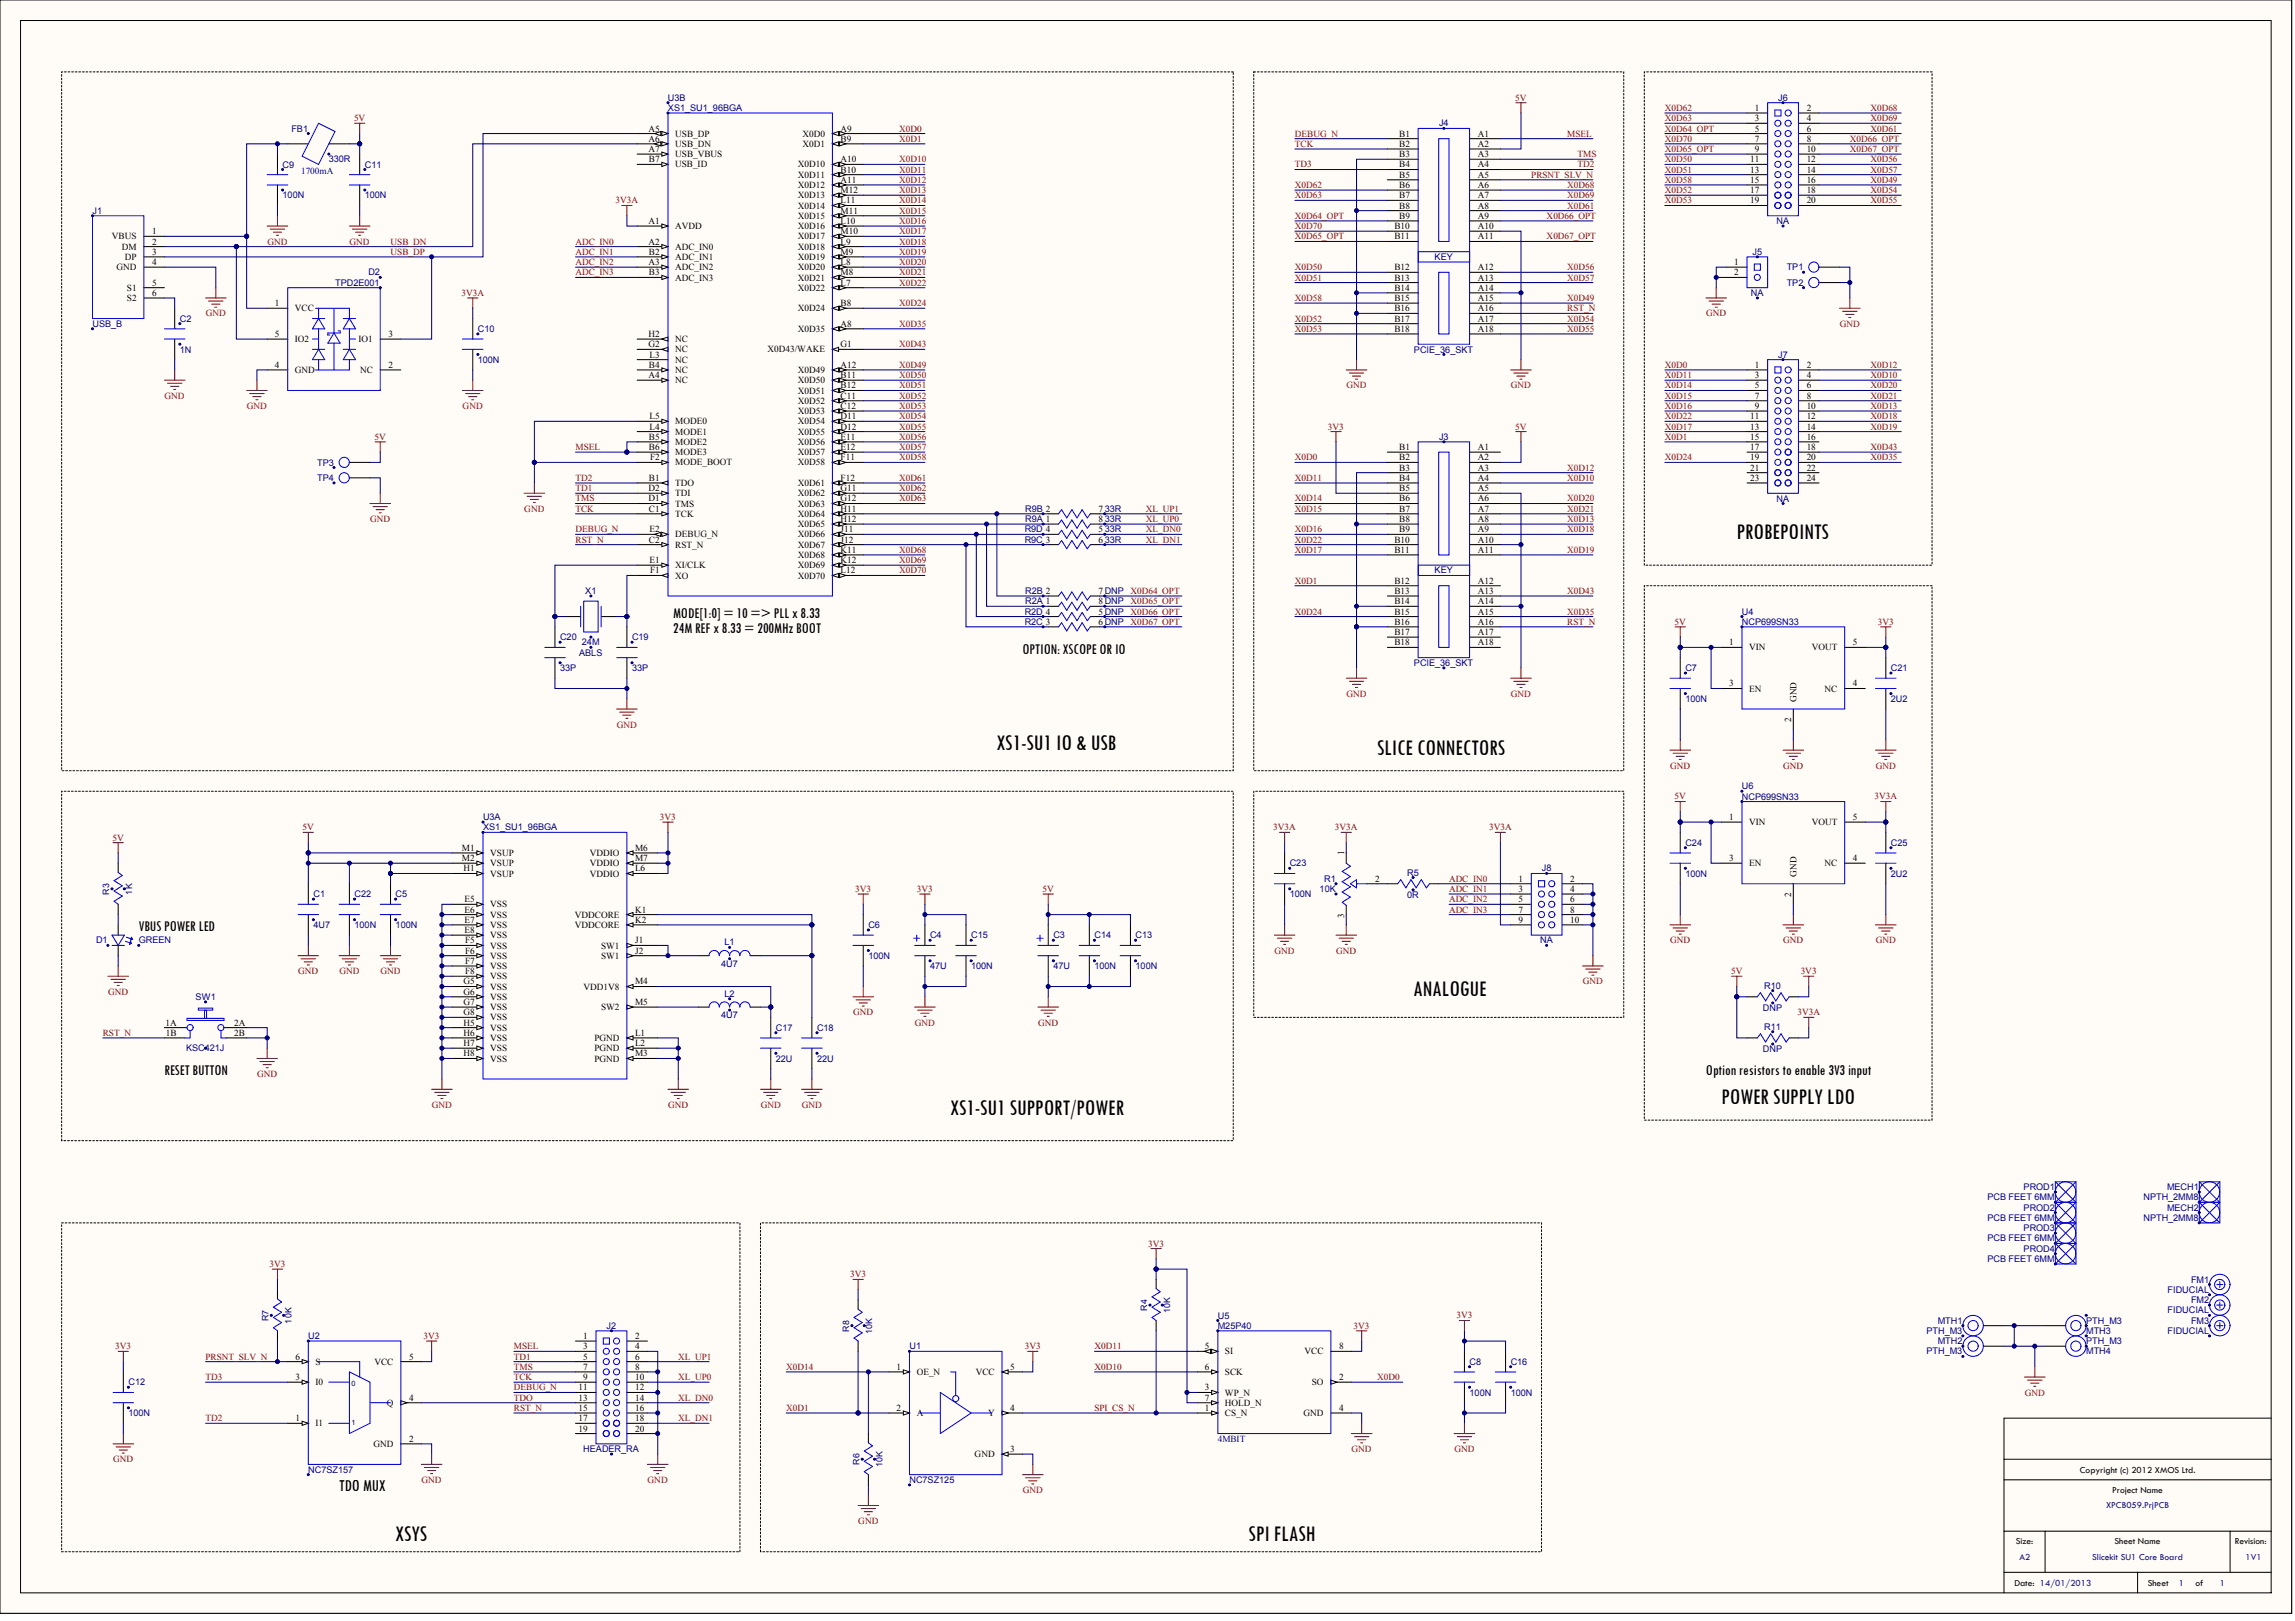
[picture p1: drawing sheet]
<svg xmlns="http://www.w3.org/2000/svg" width="944mm" height="666mm" viewBox="0 0 944 666" stroke-linecap="round" stroke-linejoin="round" font-family="sans-serif">
<defs><g id="words">
<g font-size="9.5">
<text x="714.1" y="221.6">PROBEPOINTS</text>
<text x="409.9" y="308.2">XS1-SU1 IO &amp; USB</text>
<text x="566.2" y="310.3">SLICE CONNECTORS</text>
<text x="581" y="409.6">ANALOGUE</text>
<text x="707.8" y="454">POWER SUPPLY LDO</text>
<text x="390.9" y="458.2">XS1-SU1 SUPPORT/POWER</text>
<text x="162.7" y="633.5">XSYS</text>
<text x="513.4" y="633.5">SPI FLASH</text>
</g>
<text font-size="7.1" x="139.4" y="613">TDO MUX</text>
<g font-size="6.3">
<text x="276.8" y="254.1">MODE[1:0] = 10 =&gt; PLL x 8.33</text>
<text x="276.8" y="260.4">24M REF x 8.33 = 200MHz BOOT</text>
<text x="420.5" y="268.9">OPTION: XSCOPE OR IO</text>
<text x="57" y="382.9">VBUS POWER LED</text>
<text x="67.6" y="442.1">RESET BUTTON</text>
<text x="701.5" y="442.1">Option resistors to enable 3V3 input</text>
</g>
<g font-size="3.9">
<text x="855.2" y="605.4">Copyright (c) 2012 XMOS Ltd.</text>
<text x="868.5" y="613.8">Project Name</text>
<text x="828.8" y="634.9">Size:</text>
<text x="869.5" y="634.9">Sheet Name</text>
<text x="918.9" y="634.9">Revision:</text>
<text x="828.3" y="651.8">Date: 14/01/2013</text>
<text x="883.1" y="651.8">Sheet</text>
<text x="902.7" y="651.8">of</text>
</g>
<g font-size="3.9" fill="#11037f">
<text x="866" y="620.1">XPCB059.PrjPCB</text>
<text x="830.4" y="641.3">A2</text>
<text x="860.3" y="641.3">Slicekit SU1 Core Board</text>
<text x="923.3" y="641.3">1V1</text>
<text x="895.9" y="651.8">1</text>
<text x="912.8" y="651.8">1</text>
</g>
<g font-size="3.8" fill="#000080">
<text x="274.7" y="41.4">U3B</text>
<text x="731.2" y="41.4">J6</text>
<text x="274.7" y="45.6">XS1_SU1_96BGA</text>
<text x="591.7" y="52">J4</text>
<text x="119.8" y="54.1">FB1</text>
<text x="116.2" y="68.9">C9</text>
<text x="123.8" y="71.4">1700mA</text>
<text x="135.2" y="66.8">330R</text>
<text x="150" y="68.9">C11</text>
<text x="116.2" y="81.5">100N</text>
<text x="150" y="81.5">100N</text>
<text x="38" y="87.9">J1</text>
<text x="730.5" y="92.1">NA</text>
<text x="589.9" y="106.9">KEY</text>
<text x="720.6" y="104.8">J5</text>
<text x="151.5" y="113.2">D2</text>
<text x="734.7" y="111.1">TP1</text>
<text x="137.8" y="117.5">TPD2E001</text>
<text x="734.7" y="117.5">TP2</text>
<text x="720" y="121.7">NA</text>
<text x="38" y="134.4">USB_B</text>
<text x="74" y="132.2">C2</text>
<text x="196.5" y="136.5">C10</text>
<text x="74" y="144.9">1N</text>
<text x="196.5" y="149.1">100N</text>
<text x="581.4" y="144.9">PCIE_36_SKT</text>
<text x="731.2" y="147">J7</text>
<text x="591.7" y="180.8">J3</text>
<text x="130.4" y="191.4">TP3</text>
<text x="130.4" y="197.7">TP4</text>
<text x="730.5" y="206.2">NA</text>
<text x="421.6" y="214.6">R9A 1</text>
<text x="421.6" y="210.4">R9B 2</text>
<text x="421.3" y="218.9">R9D 4</text>
<text x="421.3" y="223.1">R9C 3</text>
<text x="589.9" y="235.8">KEY</text>
<text x="240.7" y="244.2">X1</text>
<text x="421.6" y="244.2">R2B 2</text>
<text x="421.6" y="248.4">R2A 1</text>
<text x="421.3" y="256.9">R2C 3</text>
<text x="421.3" y="252.7">R2D 4</text>
<text x="716.3" y="256.9">NCP699SN33</text>
<text x="716.3" y="252.7">U4</text>
<text x="230.3" y="263.2">C20</text>
<text x="259.9" y="263.2">C19</text>
<text x="238.2" y="269.5">ABLS</text>
<text x="239.3" y="265.3">24M</text>
<text x="230.3" y="275.9">33P</text>
<text x="259.9" y="275.9">33P</text>
<text x="581.4" y="273.8">PCIE_36_SKT</text>
<text x="693" y="275.9">C7</text>
<text x="777.5" y="275.9">C21</text>
<text x="693" y="288.6">100N</text>
<text x="777.5" y="288.6">2U2</text>
<text x="716.3" y="328.7">NCP699SN33</text>
<text x="716.3" y="324.5">U6</text>
<text x="198.6" y="341.4">XS1_SU1_96BGA</text>
<text x="198.6" y="337.1">U3A</text>
<text x="693" y="347.7">C24</text>
<text x="777.5" y="347.7">C25</text>
<text x="530.3" y="356.2">C23</text>
<text x="578.6" y="360">R5</text>
<text x="634" y="358.3">J8</text>
<text x="544.5" y="362.5">R1</text>
<text x="693" y="360.4">100N</text>
<text x="777.5" y="360.4">2U2</text>
<text x="128.9" y="368.8">C1</text>
<text x="145.8" y="368.8">C22</text>
<text x="162.7" y="368.8">C5</text>
<text x="530.3" y="368.8">100N</text>
<text x="542.6" y="366.7">10K</text>
<text x="578.6" y="369.3">0R</text>
<text x="128.9" y="381.5">4U7</text>
<text x="145.8" y="381.5">100N</text>
<text x="162.7" y="381.5">100N</text>
<text x="357.1" y="381.5">C6</text>
<text x="39.5" y="387.8">D1</text>
<text x="57" y="387.8">GREEN</text>
<text x="297.9" y="388.7">L1</text>
<text x="382.4" y="385.7">C4</text>
<text x="399.3" y="385.7">C15</text>
<text x="433.1" y="385.7">C3</text>
<text x="450" y="385.7">C14</text>
<text x="466.9" y="385.7">C13</text>
<text x="633.4" y="387.8">NA</text>
<text x="357.1" y="394.2">100N</text>
<text x="296.6" y="397.6">4U7</text>
<text x="382.4" y="398.4">47U</text>
<text x="399.3" y="398.4">100N</text>
<text x="433.1" y="398.4">47U</text>
<text x="450" y="398.4">100N</text>
<text x="466.9" y="398.4">100N</text>
<text x="725.5" y="406.4">R10</text>
<text x="80.4" y="411.1">SW1</text>
<text x="297.9" y="409.8">L2</text>
<text x="296.6" y="418.7">4U7</text>
<text x="724.9" y="415.7">DNP</text>
<text x="319" y="423.8">C17</text>
<text x="335.9" y="423.8">C18</text>
<text x="725.5" y="423.3">R11</text>
<text x="76.5" y="432.2">KSC421J</text>
<text x="319" y="436.4">22U</text>
<text x="335.9" y="436.4">22U</text>
<text x="724.9" y="432.6">DNP</text>
<text x="832.1" y="489.2">PROD1</text>
<text x="891.1" y="489.2">MECH1</text>
<text x="817.2" y="493.5">PCB FEET 6MM</text>
<text x="832.1" y="497.7">PROD2</text>
<text x="881.4" y="493.5">NPTH_2MM8</text>
<text x="891.1" y="497.7">MECH2</text>
<text x="817.2" y="501.9">PCB FEET 6MM</text>
<text x="881.4" y="501.9">NPTH_2MM8</text>
<text x="832.1" y="506.1">PROD3</text>
<text x="817.2" y="510.4">PCB FEET 6MM</text>
<text x="832.1" y="514.6">PROD4</text>
<text x="817.2" y="518.8">PCB FEET 6MM</text>
<text x="901" y="527.3">FM1</text>
<text x="891.3" y="531.5">FIDUCIAL</text>
<text x="891.3" y="539.9">FIDUCIAL</text>
<text x="901" y="535.7">FM2</text>
<text x="500.7" y="542">U5</text>
<text x="796.8" y="544.2">MTH1</text>
<text x="857.8" y="544.2">PTH_M3</text>
<text x="901" y="544.2">FM3</text>
<text x="126.8" y="550.5">U2</text>
<text x="249.4" y="546.3">J2</text>
<text x="500.7" y="546.3">M25P40</text>
<text x="792.2" y="548.4">PTH_M3</text>
<text x="857.8" y="548.4">MTH3</text>
<text x="891.3" y="548.4">FIDUCIAL</text>
<text x="374" y="554.7">U1</text>
<text x="792.2" y="556.8">PTH_M3</text>
<text x="796.8" y="552.6">MTH2</text>
<text x="857.8" y="552.6">PTH_M3</text>
<text x="857.8" y="556.8">MTH4</text>
<text x="604.3" y="561.1">C8</text>
<text x="621.2" y="561.1">C16</text>
<text x="52.8" y="569.5">C12</text>
<text x="604.3" y="573.7">100N</text>
<text x="621.2" y="573.7">100N</text>
<text x="52.8" y="582.2">100N</text>
<text x="500.7" y="592.7">4MBIT</text>
<text x="239.9" y="597">HEADER_RA</text>
<text x="126.8" y="605.4">NC7SZ157</text>
<text x="374" y="609.6">NC7SZ125</text>
</g>
<g font-size="3.8" fill="#800000">
<text x="623.1" y="41.4">5V</text>
<text x="684.6" y="45.6">X0D62</text>
<text x="769.1" y="45.6">X0D68</text>
<text x="145.6" y="49.8">5V</text>
<text x="684.6" y="49.8">X0D63</text>
<text x="769.1" y="49.8">X0D69</text>
<text x="369.8" y="54.1">X0D0</text>
<text x="369.8" y="58.3">X0D1</text>
<text x="532.4" y="56.2">DEBUG_N</text>
<text x="644.4" y="56.2">MSEL</text>
<text x="684.6" y="54.1">X0D64_OPT</text>
<text x="684.6" y="58.3">X0D70</text>
<text x="760.6" y="58.3">X0D66_OPT</text>
<text x="769.1" y="54.1">X0D61</text>
<text x="532.4" y="60.4">TCK</text>
<text x="648.6" y="64.6">TMS</text>
<text x="684.6" y="62.5">X0D65_OPT</text>
<text x="760.6" y="62.5">X0D67_OPT</text>
<text x="369.8" y="66.7">X0D10</text>
<text x="369.8" y="71">X0D11</text>
<text x="532.4" y="68.8">TD3</text>
<text x="648.6" y="68.8">TD2</text>
<text x="684.6" y="66.7">X0D50</text>
<text x="684.6" y="71">X0D51</text>
<text x="769.1" y="66.7">X0D56</text>
<text x="769.1" y="71">X0D57</text>
<text x="369.8" y="75.2">X0D12</text>
<text x="532.4" y="77.3">X0D62</text>
<text x="629.6" y="73.1">PRSNT_SLV_N</text>
<text x="644.4" y="77.3">X0D68</text>
<text x="684.6" y="75.2">X0D58</text>
<text x="769.1" y="75.2">X0D49</text>
<text x="253.1" y="83.6">3V3A</text>
<text x="369.8" y="79.4">X0D13</text>
<text x="369.8" y="83.6">X0D14</text>
<text x="532.4" y="81.5">X0D63</text>
<text x="644.4" y="81.5">X0D69</text>
<text x="684.6" y="79.4">X0D52</text>
<text x="684.6" y="83.6">X0D53</text>
<text x="769.1" y="79.4">X0D54</text>
<text x="769.1" y="83.6">X0D55</text>
<text x="369.8" y="87.9">X0D15</text>
<text x="532.4" y="90">X0D64_OPT</text>
<text x="636" y="90">X0D66_OPT</text>
<text x="644.4" y="85.7">X0D61</text>
<text x="369.8" y="92.1">X0D16</text>
<text x="532.4" y="94.2">X0D70</text>
<text x="110" y="100.5">GND</text>
<text x="143.8" y="100.5">GND</text>
<text x="160.6" y="100.5">USB_DN</text>
<text x="236.6" y="100.5">ADC_IN0</text>
<text x="369.8" y="96.3">X0D17</text>
<text x="369.8" y="100.5">X0D18</text>
<text x="532.4" y="98.4">X0D65_OPT</text>
<text x="636" y="98.4">X0D67_OPT</text>
<text x="160.6" y="104.8">USB_DP</text>
<text x="236.6" y="104.8">ADC_IN1</text>
<text x="369.8" y="104.8">X0D19</text>
<text x="236.6" y="109">ADC_IN2</text>
<text x="236.6" y="113.2">ADC_IN3</text>
<text x="369.8" y="109">X0D20</text>
<text x="369.8" y="113.2">X0D21</text>
<text x="532.4" y="111.1">X0D50</text>
<text x="644.4" y="111.1">X0D56</text>
<text x="369.8" y="117.4">X0D22</text>
<text x="532.4" y="115.3">X0D51</text>
<text x="644.4" y="115.3">X0D57</text>
<text x="189.7" y="121.7">3V3A</text>
<text x="369.8" y="125.9">X0D24</text>
<text x="532.4" y="123.8">X0D58</text>
<text x="644.4" y="123.8">X0D49</text>
<text x="84.6" y="130.1">GND</text>
<text x="644.4" y="128">RST_N</text>
<text x="701.6" y="130.1">GND</text>
<text x="369.8" y="134.3">X0D35</text>
<text x="532.4" y="132.2">X0D52</text>
<text x="532.4" y="136.4">X0D53</text>
<text x="644.4" y="132.2">X0D54</text>
<text x="644.4" y="136.4">X0D55</text>
<text x="756.5" y="134.3">GND</text>
<text x="369.8" y="142.8">X0D43</text>
<text x="369.8" y="151.2">X0D49</text>
<text x="369.8" y="155.5">X0D50</text>
<text x="684.6" y="151.2">X0D0</text>
<text x="684.6" y="155.5">X0D11</text>
<text x="769.1" y="155.5">X0D10</text>
<text x="769.1" y="151.2">X0D12</text>
<text x="369.8" y="159.7">X0D51</text>
<text x="553.7" y="159.7">GND</text>
<text x="621.3" y="159.7">GND</text>
<text x="684.6" y="159.7">X0D14</text>
<text x="769.1" y="159.7">X0D20</text>
<text x="67.7" y="163.9">GND</text>
<text x="369.8" y="163.9">X0D52</text>
<text x="684.6" y="163.9">X0D15</text>
<text x="769.1" y="163.9">X0D21</text>
<text x="101.5" y="168.1">GND</text>
<text x="190.2" y="168.1">GND</text>
<text x="369.8" y="168.1">X0D53</text>
<text x="369.8" y="172.4">X0D54</text>
<text x="684.6" y="168.1">X0D16</text>
<text x="684.6" y="172.4">X0D22</text>
<text x="769.1" y="168.1">X0D13</text>
<text x="769.1" y="172.4">X0D18</text>
<text x="369.8" y="176.6">X0D55</text>
<text x="546" y="176.6">3V3</text>
<text x="623.1" y="176.6">5V</text>
<text x="684.6" y="176.6">X0D17</text>
<text x="769.1" y="176.6">X0D19</text>
<text x="154" y="180.8">5V</text>
<text x="236.6" y="185">MSEL</text>
<text x="369.8" y="180.8">X0D56</text>
<text x="369.8" y="185">X0D57</text>
<text x="684.6" y="180.8">X0D1</text>
<text x="769.1" y="185">X0D43</text>
<text x="369.8" y="189.3">X0D58</text>
<text x="532.4" y="189.3">X0D0</text>
<text x="684.6" y="189.3">X0D24</text>
<text x="769.1" y="189.3">X0D35</text>
<text x="236.6" y="197.7">TD2</text>
<text x="369.8" y="197.7">X0D61</text>
<text x="532.4" y="197.7">X0D11</text>
<text x="644.4" y="197.7">X0D10</text>
<text x="644.4" y="193.5">X0D12</text>
<text x="236.6" y="201.9">TD1</text>
<text x="369.8" y="201.9">X0D62</text>
<text x="236.6" y="206.2">TMS</text>
<text x="369.8" y="206.2">X0D63</text>
<text x="532.4" y="206.2">X0D14</text>
<text x="644.4" y="206.2">X0D20</text>
<text x="152.2" y="214.6">GND</text>
<text x="215.6" y="210.4">GND</text>
<text x="236.6" y="210.4">TCK</text>
<text x="471.2" y="214.6">XL_UP0</text>
<text x="471.2" y="210.4">XL_UP1</text>
<text x="532.4" y="210.4">X0D15</text>
<text x="644.4" y="210.4">X0D21</text>
<text x="644.4" y="214.6">X0D13</text>
<text x="236.6" y="218.8">DEBUG_N</text>
<text x="471.2" y="218.8">XL_DN0</text>
<text x="532.4" y="218.8">X0D16</text>
<text x="644.4" y="218.8">X0D18</text>
<text x="236.6" y="223.1">RST_N</text>
<text x="369.8" y="227.3">X0D68</text>
<text x="471.2" y="223.1">XL_DN1</text>
<text x="532.4" y="227.3">X0D17</text>
<text x="532.4" y="223.1">X0D22</text>
<text x="644.4" y="227.3">X0D19</text>
<text x="369.8" y="231.5">X0D69</text>
<text x="369.8" y="235.7">X0D70</text>
<text x="532.4" y="240">X0D1</text>
<text x="644.4" y="244.2">X0D43</text>
<text x="532.4" y="252.6">X0D24</text>
<text x="644.4" y="252.6">X0D35</text>
<text x="644.4" y="256.9">RST_N</text>
<text x="688.6" y="256.9">5V</text>
<text x="772.1" y="256.9">3V3</text>
<text x="553.7" y="286.4">GND</text>
<text x="621.3" y="286.4">GND</text>
<text x="253.6" y="299.1">GND</text>
<text x="686.8" y="316">GND</text>
<text x="733.2" y="316">GND</text>
<text x="771.3" y="316">GND</text>
<text x="688.6" y="328.7">5V</text>
<text x="770.8" y="328.7">3V3A</text>
<text x="124.4" y="341.3">5V</text>
<text x="271.4" y="337.1">3V3</text>
<text x="523.6" y="341.3">3V3A</text>
<text x="548.9" y="341.3">3V3A</text>
<text x="612.3" y="341.3">3V3A</text>
<text x="46.3" y="345.6">5V</text>
<text x="595.8" y="362.5">ADC_IN0</text>
<text x="351.7" y="366.7">3V3</text>
<text x="377" y="366.7">3V3</text>
<text x="428.7" y="366.7">5V</text>
<text x="595.8" y="366.7">ADC_IN1</text>
<text x="595.8" y="370.9">ADC_IN2</text>
<text x="595.8" y="375.1">ADC_IN3</text>
<text x="686.8" y="387.8">GND</text>
<text x="733.2" y="387.8">GND</text>
<text x="771.3" y="387.8">GND</text>
<text x="524.1" y="392">GND</text>
<text x="549.4" y="392">GND</text>
<text x="122.6" y="400.5">GND</text>
<text x="139.5" y="400.5">GND</text>
<text x="156.4" y="400.5">GND</text>
<text x="711.8" y="400.5">5V</text>
<text x="740.4" y="400.5">3V3</text>
<text x="650.8" y="404.7">GND</text>
<text x="44.5" y="408.9">GND</text>
<text x="350.8" y="417.4">GND</text>
<text x="739.1" y="417.4">3V3A</text>
<text x="42.3" y="425.8">RST_N</text>
<text x="376.2" y="421.6">GND</text>
<text x="426.9" y="421.6">GND</text>
<text x="105.7" y="442.7">GND</text>
<text x="177.6" y="455.4">GND</text>
<text x="274.8" y="455.4">GND</text>
<text x="312.8" y="455.4">GND</text>
<text x="329.7" y="455.4">GND</text>
<text x="472.1" y="512.5">3V3</text>
<text x="110.8" y="520.9">3V3</text>
<text x="349.6" y="525.1">3V3</text>
<text x="598.9" y="542">3V3</text>
<text x="174.2" y="550.5">3V3</text>
<text x="556.6" y="546.3">3V3</text>
<text x="47.4" y="554.7">3V3</text>
<text x="211.3" y="554.7">MSEL</text>
<text x="421.4" y="554.7">3V3</text>
<text x="450" y="554.7">X0D11</text>
<text x="84.5" y="558.9">PRSNT_SLV_N</text>
<text x="211.3" y="558.9">TD1</text>
<text x="211.3" y="563.2">TMS</text>
<text x="278.9" y="558.9">XL_UP1</text>
<text x="323.3" y="563.2">X0D14</text>
<text x="450" y="563.2">X0D10</text>
<text x="84.5" y="567.4">TD3</text>
<text x="211.3" y="567.4">TCK</text>
<text x="278.9" y="567.4">XL_UP0</text>
<text x="566.2" y="567.4">X0D0</text>
<text x="211.3" y="571.6">DEBUG_N</text>
<text x="211.3" y="575.8">TDO</text>
<text x="278.9" y="575.8">XL_DN0</text>
<text x="832.6" y="573.7">GND</text>
<text x="211.3" y="580">RST_N</text>
<text x="323.3" y="580">X0D1</text>
<text x="450" y="580">SPI_CS_N</text>
<text x="84.5" y="584.3">TD2</text>
<text x="278.9" y="584.3">XL_DN1</text>
<text x="555.8" y="596.9">GND</text>
<text x="598" y="596.9">GND</text>
<text x="46.6" y="601.2">GND</text>
<text x="173.3" y="609.6">GND</text>
<text x="266.3" y="609.6">GND</text>
<text x="420.5" y="613.8">GND</text>
<text x="352.9" y="626.5">GND</text>
</g>
<g font-size="3.8">
<text x="721.5" y="45.6">1</text>
<text x="742.9" y="45.6">2</text>
<text x="721.5" y="49.8">3</text>
<text x="742.9" y="49.8">4</text>
<text x="266.6" y="54.1">A5</text>
<text x="266.6" y="58.3">A6</text>
<text x="277.6" y="56.2">USB_DP</text>
<text x="330" y="56.2">X0D0</text>
<text x="345.7" y="54.1">A9</text>
<text x="345.7" y="58.3">B9</text>
<text x="575.3" y="56.2">B1</text>
<text x="607.7" y="56.2">A1</text>
<text x="721.5" y="58.3">7</text>
<text x="721.5" y="54.1">5</text>
<text x="742.9" y="58.3">8</text>
<text x="742.9" y="54.1">6</text>
<text x="266.6" y="62.5">A7</text>
<text x="277.6" y="60.4">USB_DN</text>
<text x="277.6" y="64.6">USB_VBUS</text>
<text x="330" y="60.4">X0D1</text>
<text x="575.3" y="60.4">B2</text>
<text x="575.3" y="64.6">B3</text>
<text x="607.7" y="60.4">A2</text>
<text x="607.7" y="64.6">A3</text>
<text x="721.5" y="62.5">9</text>
<text x="742.9" y="62.5">10</text>
<text x="266.9" y="66.7">B7</text>
<text x="277.6" y="68.8">USB_ID</text>
<text x="328.1" y="68.8">X0D10</text>
<text x="345.7" y="66.7">A10</text>
<text x="345.7" y="71">B10</text>
<text x="575.3" y="68.8">B4</text>
<text x="607.7" y="68.8">A4</text>
<text x="719.6" y="71">13</text>
<text x="719.6" y="66.7">11</text>
<text x="742.9" y="66.7">12</text>
<text x="742.9" y="71">14</text>
<text x="328.1" y="73.1">X0D11</text>
<text x="328.1" y="77.3">X0D12</text>
<text x="345.7" y="75.2">A11</text>
<text x="575.3" y="73.1">B5</text>
<text x="575.3" y="77.3">B6</text>
<text x="607.7" y="73.1">A5</text>
<text x="607.7" y="77.3">A6</text>
<text x="719.6" y="75.2">15</text>
<text x="742.9" y="75.2">16</text>
<text x="328.1" y="81.5">X0D13</text>
<text x="345.7" y="79.4">M12</text>
<text x="345.7" y="83.6">L11</text>
<text x="575.3" y="81.5">B7</text>
<text x="607.7" y="81.5">A7</text>
<text x="719.6" y="79.4">17</text>
<text x="719.6" y="83.6">19</text>
<text x="742.9" y="79.4">18</text>
<text x="742.9" y="83.6">20</text>
<text x="328.1" y="85.7">X0D14</text>
<text x="328.1" y="90">X0D15</text>
<text x="345.7" y="87.9">M11</text>
<text x="575.3" y="85.7">B8</text>
<text x="575.3" y="90">B9</text>
<text x="607.7" y="85.7">A8</text>
<text x="607.7" y="90">A9</text>
<text x="266.6" y="92.1">A1</text>
<text x="277.6" y="94.2">AVDD</text>
<text x="328.1" y="94.2">X0D16</text>
<text x="345.7" y="92.1">L10</text>
<text x="573.4" y="94.2">B10</text>
<text x="607.7" y="94.2">A10</text>
<text x="46" y="98.4">VBUS</text>
<text x="62.5" y="96.3">1</text>
<text x="62.5" y="100.5">2</text>
<text x="266.6" y="100.5">A2</text>
<text x="328.1" y="98.4">X0D17</text>
<text x="345.7" y="96.3">M10</text>
<text x="345.7" y="100.5">L9</text>
<text x="573.4" y="98.4">B11</text>
<text x="607.7" y="98.4">A11</text>
<text x="50" y="102.6">DM</text>
<text x="51.3" y="106.9">DP</text>
<text x="62.5" y="104.8">3</text>
<text x="266.9" y="104.8">B2</text>
<text x="277.6" y="102.6">ADC_IN0</text>
<text x="277.6" y="106.9">ADC_IN1</text>
<text x="328.1" y="102.6">X0D18</text>
<text x="328.1" y="106.9">X0D19</text>
<text x="345.7" y="104.8">M9</text>
<text x="47.9" y="111.1">GND</text>
<text x="62.5" y="109">4</text>
<text x="266.6" y="109">A3</text>
<text x="266.9" y="113.2">B3</text>
<text x="277.6" y="111.1">ADC_IN2</text>
<text x="328.1" y="111.1">X0D20</text>
<text x="345.7" y="109">L8</text>
<text x="345.7" y="113.2">M8</text>
<text x="573.4" y="111.1">B12</text>
<text x="607.7" y="111.1">A12</text>
<text x="713.1" y="113.2">2</text>
<text x="713.1" y="109">1</text>
<text x="52.2" y="119.5">S1</text>
<text x="62.5" y="117.4">5</text>
<text x="277.6" y="115.3">ADC_IN3</text>
<text x="328.1" y="115.3">X0D21</text>
<text x="328.1" y="119.5">X0D22</text>
<text x="345.7" y="117.4">L7</text>
<text x="573.4" y="115.3">B13</text>
<text x="573.4" y="119.5">B14</text>
<text x="607.7" y="115.3">A13</text>
<text x="607.7" y="119.5">A14</text>
<text x="52.2" y="123.8">S2</text>
<text x="62.5" y="121.7">6</text>
<text x="113" y="125.9">1</text>
<text x="345.7" y="125.9">B8</text>
<text x="573.4" y="123.8">B15</text>
<text x="607.7" y="123.8">A15</text>
<text x="121.3" y="128">VCC</text>
<text x="328.1" y="128">X0D24</text>
<text x="573.4" y="128">B16</text>
<text x="607.7" y="128">A16</text>
<text x="328.1" y="136.4">X0D35</text>
<text x="345.7" y="134.3">A8</text>
<text x="573.4" y="132.2">B17</text>
<text x="573.4" y="136.4">B18</text>
<text x="607.7" y="132.2">A17</text>
<text x="607.7" y="136.4">A18</text>
<text x="113" y="138.6">5</text>
<text x="121.3" y="140.7">IO2</text>
<text x="147.5" y="140.7">IO1</text>
<text x="159.7" y="138.6">3</text>
<text x="266.6" y="138.6">H2</text>
<text x="266.6" y="142.8">G2</text>
<text x="277.6" y="140.7">NC</text>
<text x="345.7" y="142.8">G1</text>
<text x="267.1" y="147">L3</text>
<text x="277.6" y="149.1">NC</text>
<text x="277.6" y="144.9">NC</text>
<text x="315.6" y="144.9">X0D43/WAKE</text>
<text x="113" y="151.2">4</text>
<text x="121.3" y="153.3">GND</text>
<text x="148.1" y="153.3">NC</text>
<text x="159.7" y="151.2">2</text>
<text x="266.6" y="155.5">A4</text>
<text x="266.9" y="151.2">B4</text>
<text x="277.6" y="153.3">NC</text>
<text x="328.1" y="153.3">X0D49</text>
<text x="345.7" y="151.2">A12</text>
<text x="345.7" y="155.5">B11</text>
<text x="721.5" y="155.5">3</text>
<text x="721.5" y="151.2">1</text>
<text x="742.9" y="155.5">4</text>
<text x="742.9" y="151.2">2</text>
<text x="277.6" y="157.6">NC</text>
<text x="328.1" y="157.6">X0D50</text>
<text x="328.1" y="161.8">X0D51</text>
<text x="345.7" y="159.7">B12</text>
<text x="721.5" y="159.7">5</text>
<text x="742.9" y="159.7">6</text>
<text x="328.1" y="166">X0D52</text>
<text x="345.7" y="163.9">C11</text>
<text x="721.5" y="163.9">7</text>
<text x="742.9" y="163.9">8</text>
<text x="267.1" y="172.4">L5</text>
<text x="328.1" y="170.2">X0D53</text>
<text x="345.7" y="168.1">C12</text>
<text x="345.7" y="172.4">D11</text>
<text x="719.6" y="172.4">11</text>
<text x="721.5" y="168.1">9</text>
<text x="742.9" y="168.1">10</text>
<text x="742.9" y="172.4">12</text>
<text x="267.1" y="176.6">L4</text>
<text x="277.6" y="174.5">MODE0</text>
<text x="277.6" y="178.7">MODE1</text>
<text x="328.1" y="174.5">X0D54</text>
<text x="328.1" y="178.7">X0D55</text>
<text x="345.7" y="176.6">D12</text>
<text x="719.6" y="176.6">13</text>
<text x="742.9" y="176.6">14</text>
<text x="266.9" y="180.8">B5</text>
<text x="266.9" y="185">B6</text>
<text x="277.6" y="182.9">MODE2</text>
<text x="328.1" y="182.9">X0D56</text>
<text x="345.7" y="180.8">E11</text>
<text x="345.7" y="185">E12</text>
<text x="575.3" y="185">B1</text>
<text x="607.7" y="185">A1</text>
<text x="719.6" y="180.8">15</text>
<text x="719.6" y="185">17</text>
<text x="742.9" y="180.8">16</text>
<text x="742.9" y="185">18</text>
<text x="267.3" y="189.3">F2</text>
<text x="277.6" y="187.1">MODE3</text>
<text x="277.6" y="191.4">MODE_BOOT</text>
<text x="328.1" y="187.1">X0D57</text>
<text x="328.1" y="191.4">X0D58</text>
<text x="345.7" y="189.3">F11</text>
<text x="575.3" y="189.3">B2</text>
<text x="607.7" y="189.3">A2</text>
<text x="719.6" y="189.3">19</text>
<text x="742.9" y="189.3">20</text>
<text x="266.9" y="197.7">B1</text>
<text x="345.7" y="197.7">F12</text>
<text x="575.3" y="193.5">B3</text>
<text x="575.3" y="197.7">B4</text>
<text x="607.7" y="193.5">A3</text>
<text x="607.7" y="197.7">A4</text>
<text x="719.6" y="193.5">21</text>
<text x="719.6" y="197.7">23</text>
<text x="742.9" y="193.5">22</text>
<text x="742.9" y="197.7">24</text>
<text x="266.6" y="201.9">D2</text>
<text x="277.6" y="199.8">TDO</text>
<text x="328.1" y="199.8">X0D61</text>
<text x="345.7" y="201.9">G11</text>
<text x="575.3" y="201.9">B5</text>
<text x="607.7" y="201.9">A5</text>
<text x="266.6" y="206.2">D1</text>
<text x="277.6" y="204">TDI</text>
<text x="277.6" y="208.3">TMS</text>
<text x="328.1" y="204">X0D62</text>
<text x="328.1" y="208.3">X0D63</text>
<text x="345.7" y="206.2">G12</text>
<text x="575.3" y="206.2">B6</text>
<text x="607.7" y="206.2">A6</text>
<text x="266.9" y="210.4">C1</text>
<text x="277.6" y="212.5">TCK</text>
<text x="328.1" y="212.5">X0D64</text>
<text x="345.7" y="210.4">H11</text>
<text x="345.7" y="214.6">H12</text>
<text x="451.7" y="214.6">833R</text>
<text x="451.7" y="210.4">733R</text>
<text x="575.3" y="210.4">B7</text>
<text x="575.3" y="214.6">B8</text>
<text x="607.7" y="210.4">A7</text>
<text x="607.7" y="214.6">A8</text>
<text x="267.1" y="218.8">E2</text>
<text x="277.6" y="220.9">DEBUG_N</text>
<text x="328.1" y="216.7">X0D65</text>
<text x="328.1" y="220.9">X0D66</text>
<text x="345.7" y="218.8">J11</text>
<text x="451.7" y="218.8">533R</text>
<text x="575.3" y="218.8">B9</text>
<text x="607.7" y="218.8">A9</text>
<text x="266.9" y="223.1">C2</text>
<text x="277.6" y="225.2">RST_N</text>
<text x="328.1" y="225.2">X0D67</text>
<text x="345.7" y="223.1">J12</text>
<text x="345.7" y="227.3">K11</text>
<text x="451.7" y="223.1">633R</text>
<text x="573.4" y="223.1">B10</text>
<text x="573.4" y="227.3">B11</text>
<text x="607.7" y="223.1">A10</text>
<text x="607.7" y="227.3">A11</text>
<text x="267.1" y="231.5">E1</text>
<text x="277.6" y="233.6">XI/CLK</text>
<text x="328.1" y="229.4">X0D68</text>
<text x="328.1" y="233.6">X0D69</text>
<text x="345.7" y="231.5">K12</text>
<text x="267.3" y="235.7">F1</text>
<text x="277.6" y="237.8">XO</text>
<text x="328.1" y="237.8">X0D70</text>
<text x="345.7" y="235.7">L12</text>
<text x="573.4" y="240">B12</text>
<text x="607.7" y="240">A12</text>
<text x="451.7" y="244.2">7DNP X0D64_OPT</text>
<text x="573.4" y="244.2">B13</text>
<text x="607.7" y="244.2">A13</text>
<text x="451.7" y="248.4">8DNP X0D65_OPT</text>
<text x="573.4" y="248.4">B14</text>
<text x="607.7" y="248.4">A14</text>
<text x="451.7" y="256.9">6DNP X0D67_OPT</text>
<text x="451.7" y="252.6">5DNP X0D66_OPT</text>
<text x="573.4" y="252.6">B15</text>
<text x="573.4" y="256.9">B16</text>
<text x="607.7" y="252.6">A15</text>
<text x="607.7" y="256.9">A16</text>
<text x="573.4" y="261.1">B17</text>
<text x="607.7" y="261.1">A17</text>
<text x="573.4" y="265.3">B18</text>
<text x="607.7" y="265.3">A18</text>
<text x="711" y="265.3">1</text>
<text x="719.2" y="267.4">VIN</text>
<text x="745" y="267.4">VOUT</text>
<text x="761.9" y="265.3">5</text>
<text x="711" y="282.2">3</text>
<text x="719.2" y="284.3">EN</text>
<text x="750.3" y="284.3">NC</text>
<text x="761.9" y="282.2">4</text>
<text x="738.7" y="288.5" transform="rotate(-90 738.7 288.5)">GND</text>
<text x="736.5" y="296.8" transform="rotate(-90 736.5 296.8)">2</text>
<text x="711" y="337.1">1</text>
<text x="719.2" y="339.2">VIN</text>
<text x="745" y="339.2">VOUT</text>
<text x="761.9" y="337.1">5</text>
<text x="189.9" y="349.8">M1</text>
<text x="201.6" y="351.9">VSUP</text>
<text x="242.5" y="351.9">VDDIO</text>
<text x="261.2" y="349.8">M6</text>
<text x="552.7" y="351.5" transform="rotate(-90 552.7 351.5)">1</text>
<text x="189.9" y="354">M2</text>
<text x="190.6" y="358.2">H1</text>
<text x="201.6" y="356.1">VSUP</text>
<text x="242.5" y="356.1">VDDIO</text>
<text x="261.2" y="354">M7</text>
<text x="261.2" y="358.2">L6</text>
<text x="711" y="354">3</text>
<text x="719.2" y="356.1">EN</text>
<text x="750.3" y="356.1">NC</text>
<text x="761.9" y="354">4</text>
<text x="201.6" y="360.4">VSUP</text>
<text x="242.5" y="360.4">VDDIO</text>
<text x="565.4" y="362.5">2</text>
<text x="624.4" y="362.5">1</text>
<text x="645.7" y="362.5">2</text>
<text x="738.7" y="360.4" transform="rotate(-90 738.7 360.4)">GND</text>
<text x="191" y="370.9">E5</text>
<text x="624.4" y="366.7">3</text>
<text x="624.4" y="370.9">5</text>
<text x="645.7" y="366.7">4</text>
<text x="645.7" y="370.9">6</text>
<text x="736.5" y="368.6" transform="rotate(-90 736.5 368.6)">2</text>
<text x="191" y="375.1">E6</text>
<text x="201.6" y="373">VSS</text>
<text x="201.6" y="377.3">VSS</text>
<text x="236.4" y="377.3">VDDCORE</text>
<text x="261.2" y="375.1">K1</text>
<text x="552.7" y="377.5" transform="rotate(-90 552.7 377.5)">3</text>
<text x="624.4" y="375.1">7</text>
<text x="645.7" y="375.1">8</text>
<text x="191" y="379.4">E7</text>
<text x="191" y="383.6">E8</text>
<text x="201.6" y="381.5">VSS</text>
<text x="236.4" y="381.5">VDDCORE</text>
<text x="261.2" y="379.4">K2</text>
<text x="624.4" y="379.4">9</text>
<text x="645.7" y="379.4">10</text>
<text x="191.2" y="387.8">F5</text>
<text x="201.6" y="385.7">VSS</text>
<text x="201.6" y="389.9">VSS</text>
<text x="247.2" y="389.9">SW1</text>
<text x="261.2" y="387.8">J1</text>
<text x="191.2" y="392">F6</text>
<text x="201.6" y="394.2">VSS</text>
<text x="247.2" y="394.2">SW1</text>
<text x="261.2" y="392">J2</text>
<text x="191.2" y="396.3">F7</text>
<text x="191.2" y="400.5">F8</text>
<text x="201.6" y="398.4">VSS</text>
<text x="190.6" y="404.7">G5</text>
<text x="201.6" y="402.6">VSS</text>
<text x="201.6" y="406.8">VSS</text>
<text x="240" y="406.8">VDD1V8</text>
<text x="261.2" y="404.7">M4</text>
<text x="190.6" y="408.9">G6</text>
<text x="190.6" y="413.2">G7</text>
<text x="201.6" y="411.1">VSS</text>
<text x="261.2" y="413.2">M5</text>
<text x="190.6" y="417.4">G8</text>
<text x="201.6" y="415.3">VSS</text>
<text x="201.6" y="419.5">VSS</text>
<text x="247.2" y="415.3">SW2</text>
<text x="68" y="421.6">1A</text>
<text x="68.2" y="425.8">1B</text>
<text x="96.3" y="421.6">2A</text>
<text x="96.3" y="425.8">2B</text>
<text x="190.6" y="421.6">H5</text>
<text x="190.6" y="425.8">H6</text>
<text x="201.6" y="423.7">VSS</text>
<text x="261.2" y="425.8">L1</text>
<text x="190.6" y="430.1">H7</text>
<text x="201.6" y="428">VSS</text>
<text x="244.4" y="428">PGND</text>
<text x="261.2" y="430.1">L2</text>
<text x="190.6" y="434.3">H8</text>
<text x="201.6" y="432.2">VSS</text>
<text x="201.6" y="436.4">VSS</text>
<text x="244.4" y="436.4">PGND</text>
<text x="244.4" y="432.2">PGND</text>
<text x="261.2" y="434.3">M3</text>
<text x="239.8" y="550.5">1</text>
<text x="261.2" y="550.5">2</text>
<text x="239.8" y="554.7">3</text>
<text x="261.2" y="554.7">4</text>
<text x="495.5" y="554.7">5</text>
<text x="503.7" y="556.8">SI</text>
<text x="536.4" y="556.8">VCC</text>
<text x="550.6" y="554.7">8</text>
<text x="121.5" y="558.9">6</text>
<text x="129.7" y="561">S</text>
<text x="154" y="561">VCC</text>
<text x="168.2" y="558.9">5</text>
<text x="239.8" y="563.2">7</text>
<text x="239.8" y="558.9">5</text>
<text x="261.2" y="563.2">8</text>
<text x="261.2" y="558.9">6</text>
<text x="368.7" y="563.2">1</text>
<text x="415.4" y="563.2">5</text>
<text x="495.5" y="563.2">6</text>
<text x="121.5" y="567.4">3</text>
<text x="129.7" y="569.5">I0</text>
<text x="239.8" y="567.4">9</text>
<text x="261.2" y="567.4">10</text>
<text x="376.9" y="565.3">OE_N</text>
<text x="401.2" y="565.3">VCC</text>
<text x="503.7" y="565.3">SCK</text>
<text x="539.4" y="569.5">SO</text>
<text x="550.6" y="567.4">2</text>
<text x="168.2" y="575.8">4</text>
<text x="237.9" y="575.8">13</text>
<text x="237.9" y="571.6">11</text>
<text x="261.2" y="571.6">12</text>
<text x="261.2" y="575.8">14</text>
<text x="495.5" y="575.8">7</text>
<text x="495.5" y="571.6">3</text>
<text x="503.7" y="573.7">WP_N</text>
<text x="159.1" y="577.9">Q</text>
<text x="237.9" y="580">15</text>
<text x="261.2" y="580">16</text>
<text x="368.7" y="580">2</text>
<text x="415.4" y="580">4</text>
<text x="495.5" y="580">1</text>
<text x="503.7" y="577.9">HOLD_N</text>
<text x="550.6" y="580">4</text>
<text x="121.5" y="584.3">1</text>
<text x="129.7" y="586.4">I1</text>
<text x="237.9" y="584.3">17</text>
<text x="261.2" y="584.3">18</text>
<text x="376.9" y="582.2">A</text>
<text x="406.3" y="582.2">Y</text>
<text x="503.7" y="582.2">CS_N</text>
<text x="536" y="582.2">GND</text>
<text x="168.2" y="592.7">2</text>
<text x="237.9" y="588.5">19</text>
<text x="261.2" y="588.5">20</text>
<text x="153.6" y="594.8">GND</text>
<text x="400.8" y="599.1">GND</text>
<text x="415.4" y="596.9">3</text>
</g>
<g font-size="3.6" fill="#000080">
<text x="45" y="367.8" transform="rotate(-90 45 367.8)">R3</text>
<text x="54.4" y="367.8" transform="rotate(-90 54.4 367.8)">1K</text>
<text x="471.8" y="538.9" transform="rotate(-90 471.8 538.9)">R4</text>
<text x="481.2" y="539.9" transform="rotate(-90 481.2 539.9)">10K</text>
<text x="110.5" y="543.2" transform="rotate(-90 110.5 543.2)">R7</text>
<text x="119.9" y="544.1" transform="rotate(-90 119.9 544.1)">10K</text>
<text x="349.2" y="547.4" transform="rotate(-90 349.2 547.4)">R8</text>
<text x="358.6" y="548.4" transform="rotate(-90 358.6 548.4)">10K</text>
<text x="353.4" y="602.3" transform="rotate(-90 353.4 602.3)">R6</text>
<text x="362.9" y="603.3" transform="rotate(-90 362.9 603.3)">10K</text>
</g>
<g font-size="3" fill="#000080">
<text x="144.5" y="569.7">0</text>
<text x="144.5" y="585.7">1</text>
</g>
</g></defs>
<path d="M0 0h942.3v663.2h-942.3z" fill="#fffcf8" stroke="#000" stroke-width=".41"/>
<path d="M8.5 8.4h925.4v646.4h-925.4zM933.9 599.9h-109.9v8.5M933.9 583h-109.9v16.9M933.9 608.4h-109.9v21.1M840.9 629.5h-16.9v16.9M917 629.5h-76.1v16.9M933.9 629.5h-16.9v16.9M879 646.4h-55v8.4M933.9 646.4h-54.9v8.4" fill="none" stroke="#000" stroke-width=".41"/>
<path d="M257.8 350.6h12.6" fill="none" stroke="#000" stroke-width=".42"/>
<path d="M257.8 350.6l2.5-.8v1.7z" fill="#fffcf8" stroke="#000" stroke-width=".41"/>
<path d="M257.8 354.9h12.6" fill="none" stroke="#000" stroke-width=".42"/>
<path d="M257.8 354.9l2.5-.9v1.7z" fill="#fffcf8" stroke="#000" stroke-width=".41"/>
<path d="M257.8 359.1h12.6" fill="none" stroke="#000" stroke-width=".42"/>
<path d="M257.8 359.1l2.5-.9v1.7z" fill="#fffcf8" stroke="#000" stroke-width=".41"/>
<path d="M185.9 371.8h12.7" fill="none" stroke="#000" stroke-width=".42"/>
<path d="M196.1 370.9l2.5 .9-2.5 .8z" fill="#fffcf8" stroke="#000" stroke-width=".41"/>
<path d="M185.9 376h12.7" fill="none" stroke="#000" stroke-width=".42"/>
<path d="M196.1 375.1l2.5 .9-2.5 .8z" fill="#fffcf8" stroke="#000" stroke-width=".41"/>
<path d="M185.9 380.2h12.7" fill="none" stroke="#000" stroke-width=".42"/>
<path d="M196.1 379.4l2.5 .8-2.5 .9z" fill="#fffcf8" stroke="#000" stroke-width=".41"/>
<path d="M185.9 384.4h12.7" fill="none" stroke="#000" stroke-width=".42"/>
<path d="M196.1 383.6l2.5 .8-2.5 .9z" fill="#fffcf8" stroke="#000" stroke-width=".41"/>
<path d="M185.9 388.7h12.7" fill="none" stroke="#000" stroke-width=".42"/>
<path d="M196.1 387.8l2.5 .9-2.5 .8z" fill="#fffcf8" stroke="#000" stroke-width=".41"/>
<path d="M185.9 392.9h12.7" fill="none" stroke="#000" stroke-width=".42"/>
<path d="M196.1 392l2.5 .9-2.5 .8z" fill="#fffcf8" stroke="#000" stroke-width=".41"/>
<path d="M185.9 397.1h12.7" fill="none" stroke="#000" stroke-width=".42"/>
<path d="M196.1 396.3l2.5 .8-2.5 .9z" fill="#fffcf8" stroke="#000" stroke-width=".41"/>
<path d="M185.9 401.3h12.7" fill="none" stroke="#000" stroke-width=".42"/>
<path d="M196.1 400.5l2.5 .8-2.5 .9z" fill="#fffcf8" stroke="#000" stroke-width=".41"/>
<path d="M185.9 405.6h12.7" fill="none" stroke="#000" stroke-width=".42"/>
<path d="M196.1 404.7l2.5 .9-2.5 .8z" fill="#fffcf8" stroke="#000" stroke-width=".41"/>
<path d="M185.9 409.8h12.7" fill="none" stroke="#000" stroke-width=".42"/>
<path d="M196.1 408.9l2.5 .9-2.5 .8z" fill="#fffcf8" stroke="#000" stroke-width=".41"/>
<path d="M185.9 414h12.7" fill="none" stroke="#000" stroke-width=".42"/>
<path d="M196.1 413.2l2.5 .8-2.5 .9z" fill="#fffcf8" stroke="#000" stroke-width=".41"/>
<path d="M185.9 418.2h12.7" fill="none" stroke="#000" stroke-width=".42"/>
<path d="M196.1 417.4l2.5 .8-2.5 .9z" fill="#fffcf8" stroke="#000" stroke-width=".41"/>
<path d="M185.9 422.5h12.7" fill="none" stroke="#000" stroke-width=".42"/>
<path d="M196.1 421.6l2.5 .9-2.5 .8z" fill="#fffcf8" stroke="#000" stroke-width=".41"/>
<path d="M185.9 426.7h12.7" fill="none" stroke="#000" stroke-width=".42"/>
<path d="M196.1 425.8l2.5 .9-2.5 .8z" fill="#fffcf8" stroke="#000" stroke-width=".41"/>
<path d="M185.9 430.9h12.7" fill="none" stroke="#000" stroke-width=".42"/>
<path d="M196.1 430.1l2.5 .8-2.5 .9z" fill="#fffcf8" stroke="#000" stroke-width=".41"/>
<path d="M185.9 435.1h12.7" fill="none" stroke="#000" stroke-width=".42"/>
<path d="M196.1 434.3l2.5 .8-2.5 .9z" fill="#fffcf8" stroke="#000" stroke-width=".41"/>
<path d="M257.8 388.7h12.6" fill="none" stroke="#000" stroke-width=".42"/>
<path d="M257.8 387.8l2.5 .9-2.5 .8z" fill="#fffcf8" stroke="#000" stroke-width=".41"/>
<path d="M185.9 350.6h12.7" fill="none" stroke="#000" stroke-width=".42"/>
<path d="M196.1 349.8l2.5 .8-2.5 .9z" fill="#fffcf8" stroke="#000" stroke-width=".41"/>
<path d="M257.8 376h12.6" fill="none" stroke="#000" stroke-width=".42"/>
<path d="M257.8 376l2.5-.9v1.7z" fill="#fffcf8" stroke="#000" stroke-width=".41"/>
<path d="M257.8 426.7h12.6" fill="none" stroke="#000" stroke-width=".42"/>
<path d="M257.8 426.7l2.5-.9v1.7z" fill="#fffcf8" stroke="#000" stroke-width=".41"/>
<path d="M257.8 414h12.6" fill="none" stroke="#000" stroke-width=".42"/>
<path d="M257.8 413.2l2.5 .8-2.5 .9z" fill="#fffcf8" stroke="#000" stroke-width=".41"/>
<path d="M257.8 405.6h12.6" fill="none" stroke="#000" stroke-width=".42"/>
<path d="M257.8 405.6l2.5-.9v1.7z" fill="#fffcf8" stroke="#000" stroke-width=".41"/>
<path d="M257.8 435.1h12.6" fill="none" stroke="#000" stroke-width=".42"/>
<path d="M257.8 435.1l2.5-.8v1.7z" fill="#fffcf8" stroke="#000" stroke-width=".41"/>
<path d="M257.8 392.9h12.6" fill="none" stroke="#000" stroke-width=".42"/>
<path d="M257.8 392l2.5 .9-2.5 .8z" fill="#fffcf8" stroke="#000" stroke-width=".41"/>
<path d="M185.9 354.9h12.7" fill="none" stroke="#000" stroke-width=".42"/>
<path d="M196.1 354l2.5 .9-2.5 .8z" fill="#fffcf8" stroke="#000" stroke-width=".41"/>
<path d="M257.8 380.2h12.6" fill="none" stroke="#000" stroke-width=".42"/>
<path d="M257.8 380.2l2.5-.8v1.7z" fill="#fffcf8" stroke="#000" stroke-width=".41"/>
<path d="M257.8 430.9h12.6" fill="none" stroke="#000" stroke-width=".42"/>
<path d="M257.8 430.9l2.5-.8v1.7z" fill="#fffcf8" stroke="#000" stroke-width=".41"/>
<path d="M185.9 359.1h12.7" fill="none" stroke="#000" stroke-width=".42"/>
<path d="M196.1 358.2l2.5 .9-2.5 .8z" fill="#fffcf8" stroke="#000" stroke-width=".41"/>
<path d="M198.6 342.2h59.2v101.4h-59.2z" fill="none" stroke="#00f" stroke-width=".42"/>
<g fill="#000080" stroke="#000080" stroke-width=".41">
<circle cx="198.6" cy="342.2" r=".4"/>
<circle cx="198.6" cy="337.9" r=".4"/>
</g>
<path d="M262 232.3h12.7" fill="none" stroke="#000" stroke-width=".42"/>
<path d="M272.1 231.5l2.6 .8-2.6 .9z" fill="#fffcf8" stroke="#000" stroke-width=".41"/>
<path d="M262 219.7h12.7" fill="none" stroke="#000" stroke-width=".42"/>
<g fill="#fffcf8" stroke="#000" stroke-width=".41">
<path d="M272.1 218.8l2.6 .9-2.6 .8z"/>
<path d="M269.2 219.7l2.5-.9v1.7z"/>
</g>
<path d="M262 173.2h12.7" fill="none" stroke="#000" stroke-width=".42"/>
<path d="M272.1 172.4l2.6 .8-2.6 .8z" fill="#fffcf8" stroke="#000" stroke-width=".41"/>
<path d="M262 177.4h12.7" fill="none" stroke="#000" stroke-width=".42"/>
<path d="M272.1 176.6l2.6 .8-2.6 .9z" fill="#fffcf8" stroke="#000" stroke-width=".41"/>
<path d="M262 181.7h12.7" fill="none" stroke="#000" stroke-width=".42"/>
<path d="M272.1 180.8l2.6 .9-2.6 .8z" fill="#fffcf8" stroke="#000" stroke-width=".41"/>
<path d="M262 185.9h12.7" fill="none" stroke="#000" stroke-width=".42"/>
<path d="M272.1 185l2.6 .9-2.6 .8z" fill="#fffcf8" stroke="#000" stroke-width=".41"/>
<path d="M262 223.9h12.7" fill="none" stroke="#000" stroke-width=".42"/>
<path d="M272.1 223.1l2.6 .8-2.6 .8z" fill="#fffcf8" stroke="#000" stroke-width=".41"/>
<path d="M262 211.2h12.7" fill="none" stroke="#000" stroke-width=".42"/>
<path d="M272.1 210.4l2.6 .8-2.6 .9z" fill="#fffcf8" stroke="#000" stroke-width=".41"/>
<path d="M262 202.8h12.7" fill="none" stroke="#000" stroke-width=".42"/>
<path d="M272.1 201.9l2.6 .9-2.6 .8z" fill="#fffcf8" stroke="#000" stroke-width=".41"/>
<path d="M262 198.6h12.7" fill="none" stroke="#000" stroke-width=".42"/>
<path d="M272.1 198.6l2.6-.9v1.7z" fill="#fffcf8" stroke="#000" stroke-width=".41"/>
<path d="M262 207h12.7" fill="none" stroke="#000" stroke-width=".42"/>
<path d="M272.1 206.2l2.6 .8-2.6 .8z" fill="#fffcf8" stroke="#000" stroke-width=".41"/>
<path d="M342.3 54.9h12.7" fill="none" stroke="#000" stroke-width=".42"/>
<g fill="#fffcf8" stroke="#000" stroke-width=".41">
<path d="M342.3 54.9l2.5-.8v1.7z"/>
<path d="M345.2 54.1l2.6 .8-2.6 .9z"/>
</g>
<path d="M342.3 67.6h12.7" fill="none" stroke="#000" stroke-width=".42"/>
<g fill="#fffcf8" stroke="#000" stroke-width=".41">
<path d="M342.3 67.6l2.5-.9v1.7z"/>
<path d="M345.2 66.7l2.6 .9-2.6 .8z"/>
</g>
<path d="M342.3 71.8h12.7" fill="none" stroke="#000" stroke-width=".42"/>
<g fill="#fffcf8" stroke="#000" stroke-width=".41">
<path d="M342.3 71.8l2.5-.8v1.7z"/>
<path d="M345.2 71l2.6 .8-2.6 .9z"/>
</g>
<path d="M342.3 76h12.7" fill="none" stroke="#000" stroke-width=".42"/>
<g fill="#fffcf8" stroke="#000" stroke-width=".41">
<path d="M342.3 76l2.5-.8v1.7z"/>
<path d="M345.2 75.2l2.6 .8-2.6 .9z"/>
</g>
<path d="M342.3 80.3h12.7" fill="none" stroke="#000" stroke-width=".42"/>
<g fill="#fffcf8" stroke="#000" stroke-width=".41">
<path d="M342.3 80.3l2.5-.9v1.7z"/>
<path d="M345.2 79.4l2.6 .9-2.6 .8z"/>
</g>
<path d="M342.3 84.5h12.7" fill="none" stroke="#000" stroke-width=".42"/>
<g fill="#fffcf8" stroke="#000" stroke-width=".41">
<path d="M342.3 84.5l2.5-.9v1.7z"/>
<path d="M345.2 83.6l2.6 .9-2.6 .8z"/>
</g>
<path d="M342.3 88.7h12.7" fill="none" stroke="#000" stroke-width=".42"/>
<g fill="#fffcf8" stroke="#000" stroke-width=".41">
<path d="M342.3 88.7l2.5-.8v1.7z"/>
<path d="M345.2 87.9l2.6 .8-2.6 .9z"/>
</g>
<path d="M342.3 92.9h12.7" fill="none" stroke="#000" stroke-width=".42"/>
<g fill="#fffcf8" stroke="#000" stroke-width=".41">
<path d="M342.3 92.9l2.5-.8v1.7z"/>
<path d="M345.2 92.1l2.6 .8-2.6 .9z"/>
</g>
<path d="M342.3 97.2h12.7" fill="none" stroke="#000" stroke-width=".42"/>
<g fill="#fffcf8" stroke="#000" stroke-width=".41">
<path d="M342.3 97.2l2.5-.9v1.7z"/>
<path d="M345.2 96.3l2.6 .9-2.6 .8z"/>
</g>
<path d="M342.3 101.4h12.7" fill="none" stroke="#000" stroke-width=".42"/>
<g fill="#fffcf8" stroke="#000" stroke-width=".41">
<path d="M342.3 101.4l2.5-.9v1.7z"/>
<path d="M345.2 100.5l2.6 .9-2.6 .8z"/>
</g>
<path d="M342.3 59.1h12.7" fill="none" stroke="#000" stroke-width=".42"/>
<g fill="#fffcf8" stroke="#000" stroke-width=".41">
<path d="M342.3 59.1l2.5-.8v1.7z"/>
<path d="M345.2 58.3l2.6 .8-2.6 .9z"/>
</g>
<path d="M342.3 105.6h12.7" fill="none" stroke="#000" stroke-width=".42"/>
<g fill="#fffcf8" stroke="#000" stroke-width=".41">
<path d="M342.3 105.6l2.5-.8v1.6z"/>
<path d="M345.2 104.8l2.6 .8-2.6 .8z"/>
</g>
<path d="M342.3 109.8h12.7" fill="none" stroke="#000" stroke-width=".42"/>
<g fill="#fffcf8" stroke="#000" stroke-width=".41">
<path d="M342.3 109.8l2.5-.8v1.7z"/>
<path d="M345.2 109l2.6 .8-2.6 .9z"/>
</g>
<path d="M342.3 114.1h12.7" fill="none" stroke="#000" stroke-width=".42"/>
<g fill="#fffcf8" stroke="#000" stroke-width=".41">
<path d="M342.3 114.1l2.5-.9v1.7z"/>
<path d="M345.2 113.2l2.6 .9-2.6 .8z"/>
</g>
<path d="M342.3 135.2h12.7" fill="none" stroke="#000" stroke-width=".42"/>
<g fill="#fffcf8" stroke="#000" stroke-width=".41">
<path d="M342.3 135.2l2.5-.9v1.7z"/>
<path d="M345.2 134.3l2.6 .9-2.6 .8z"/>
</g>
<path d="M342.3 152.1h12.7" fill="none" stroke="#000" stroke-width=".42"/>
<g fill="#fffcf8" stroke="#000" stroke-width=".41">
<path d="M342.3 152.1l2.5-.9v1.7z"/>
<path d="M345.2 151.2l2.6 .9-2.6 .8z"/>
</g>
<path d="M342.3 156.3h12.7" fill="none" stroke="#000" stroke-width=".42"/>
<g fill="#fffcf8" stroke="#000" stroke-width=".41">
<path d="M342.3 156.3l2.5-.8v1.6z"/>
<path d="M345.2 155.5l2.6 .8-2.6 .8z"/>
</g>
<path d="M342.3 160.5h12.7" fill="none" stroke="#000" stroke-width=".42"/>
<g fill="#fffcf8" stroke="#000" stroke-width=".41">
<path d="M342.3 160.5l2.5-.8v1.7z"/>
<path d="M345.2 159.7l2.6 .8-2.6 .9z"/>
</g>
<path d="M342.3 164.8h12.7" fill="none" stroke="#000" stroke-width=".42"/>
<g fill="#fffcf8" stroke="#000" stroke-width=".41">
<path d="M342.3 164.8l2.5-.9v1.7z"/>
<path d="M345.2 163.9l2.6 .9-2.6 .8z"/>
</g>
<path d="M342.3 169h12.7" fill="none" stroke="#000" stroke-width=".42"/>
<g fill="#fffcf8" stroke="#000" stroke-width=".41">
<path d="M342.3 169l2.5-.9v1.7z"/>
<path d="M345.2 168.1l2.6 .9-2.6 .8z"/>
</g>
<path d="M342.3 173.2h12.7" fill="none" stroke="#000" stroke-width=".42"/>
<g fill="#fffcf8" stroke="#000" stroke-width=".41">
<path d="M342.3 173.2l2.5-.8v1.6z"/>
<path d="M345.2 172.4l2.6 .8-2.6 .8z"/>
</g>
<path d="M342.3 177.4h12.7" fill="none" stroke="#000" stroke-width=".42"/>
<g fill="#fffcf8" stroke="#000" stroke-width=".41">
<path d="M342.3 177.4l2.5-.8v1.7z"/>
<path d="M345.2 176.6l2.6 .8-2.6 .9z"/>
</g>
<path d="M342.3 181.7h12.7" fill="none" stroke="#000" stroke-width=".42"/>
<g fill="#fffcf8" stroke="#000" stroke-width=".41">
<path d="M342.3 181.7l2.5-.9v1.7z"/>
<path d="M345.2 180.8l2.6 .9-2.6 .8z"/>
</g>
<path d="M342.3 185.9h12.7" fill="none" stroke="#000" stroke-width=".42"/>
<g fill="#fffcf8" stroke="#000" stroke-width=".41">
<path d="M342.3 185.9l2.5-.9v1.7z"/>
<path d="M345.2 185l2.6 .9-2.6 .8z"/>
</g>
<path d="M342.3 190.1h12.7" fill="none" stroke="#000" stroke-width=".42"/>
<g fill="#fffcf8" stroke="#000" stroke-width=".41">
<path d="M342.3 190.1l2.5-.8v1.6z"/>
<path d="M345.2 189.3l2.6 .8-2.6 .8z"/>
</g>
<path d="M342.3 198.6h12.7" fill="none" stroke="#000" stroke-width=".42"/>
<g fill="#fffcf8" stroke="#000" stroke-width=".41">
<path d="M342.3 198.6l2.5-.9v1.7z"/>
<path d="M345.2 197.7l2.6 .9-2.6 .8z"/>
</g>
<path d="M342.3 202.8h12.7" fill="none" stroke="#000" stroke-width=".42"/>
<g fill="#fffcf8" stroke="#000" stroke-width=".41">
<path d="M342.3 202.8l2.5-.9v1.7z"/>
<path d="M345.2 201.9l2.6 .9-2.6 .8z"/>
</g>
<path d="M342.3 207h12.7" fill="none" stroke="#000" stroke-width=".42"/>
<g fill="#fffcf8" stroke="#000" stroke-width=".41">
<path d="M342.3 207l2.5-.8v1.6z"/>
<path d="M345.2 206.2l2.6 .8-2.6 .8z"/>
</g>
<path d="M342.3 211.2h12.7" fill="none" stroke="#000" stroke-width=".42"/>
<g fill="#fffcf8" stroke="#000" stroke-width=".41">
<path d="M342.3 211.2l2.5-.8v1.7z"/>
<path d="M345.2 210.4l2.6 .8-2.6 .9z"/>
</g>
<path d="M342.3 215.4h12.7" fill="none" stroke="#000" stroke-width=".42"/>
<g fill="#fffcf8" stroke="#000" stroke-width=".41">
<path d="M342.3 215.4l2.5-.8v1.7z"/>
<path d="M345.2 214.6l2.6 .8-2.6 .9z"/>
</g>
<path d="M342.3 219.7h12.7" fill="none" stroke="#000" stroke-width=".42"/>
<g fill="#fffcf8" stroke="#000" stroke-width=".41">
<path d="M342.3 219.7l2.5-.9v1.7z"/>
<path d="M345.2 218.8l2.6 .9-2.6 .8z"/>
</g>
<path d="M342.3 223.9h12.7" fill="none" stroke="#000" stroke-width=".42"/>
<g fill="#fffcf8" stroke="#000" stroke-width=".41">
<path d="M342.3 223.9l2.5-.8v1.6z"/>
<path d="M345.2 223.1l2.6 .8-2.6 .8z"/>
</g>
<path d="M342.3 228.1h12.7" fill="none" stroke="#000" stroke-width=".42"/>
<g fill="#fffcf8" stroke="#000" stroke-width=".41">
<path d="M342.3 228.1l2.5-.8v1.7z"/>
<path d="M345.2 227.3l2.6 .8-2.6 .9z"/>
</g>
<path d="M342.3 232.3h12.7" fill="none" stroke="#000" stroke-width=".42"/>
<g fill="#fffcf8" stroke="#000" stroke-width=".41">
<path d="M342.3 232.3l2.5-.8v1.7z"/>
<path d="M345.2 231.5l2.6 .8-2.6 .9z"/>
</g>
<path d="M342.3 236.6h12.7" fill="none" stroke="#000" stroke-width=".42"/>
<g fill="#fffcf8" stroke="#000" stroke-width=".41">
<path d="M342.3 236.6l2.5-.9v1.7z"/>
<path d="M345.2 235.7l2.6 .9-2.6 .8z"/>
</g>
<path d="M262 236.6h12.7" fill="none" stroke="#000" stroke-width=".42"/>
<path d="M272.1 236.6l2.6-.9v1.7z" fill="#fffcf8" stroke="#000" stroke-width=".41"/>
<path d="M262 54.9h12.7" fill="none" stroke="#000" stroke-width=".42"/>
<g fill="#fffcf8" stroke="#000" stroke-width=".41">
<path d="M272.1 54.1l2.6 .8-2.6 .9z"/>
<path d="M269.2 54.9l2.5-.8v1.7z"/>
</g>
<path d="M262 59.1h12.7" fill="none" stroke="#000" stroke-width=".42"/>
<g fill="#fffcf8" stroke="#000" stroke-width=".41">
<path d="M272.1 58.3l2.6 .8-2.6 .9z"/>
<path d="M269.2 59.1l2.5-.8v1.7z"/>
</g>
<path d="M262 63.4h12.7" fill="none" stroke="#000" stroke-width=".42"/>
<path d="M272.1 62.5l2.6 .9-2.6 .8z" fill="#fffcf8" stroke="#000" stroke-width=".41"/>
<path d="M262 67.6h12.7" fill="none" stroke="#000" stroke-width=".42"/>
<path d="M272.1 66.7l2.6 .9-2.6 .8z" fill="#fffcf8" stroke="#000" stroke-width=".41"/>
<path d="M262 101.4h12.7" fill="none" stroke="#000" stroke-width=".42"/>
<path d="M272.1 100.5l2.6 .9-2.6 .8z" fill="#fffcf8" stroke="#000" stroke-width=".41"/>
<path d="M262 105.6h12.7" fill="none" stroke="#000" stroke-width=".42"/>
<path d="M272.1 104.8l2.6 .8-2.6 .8z" fill="#fffcf8" stroke="#000" stroke-width=".41"/>
<path d="M262 109.8h12.7" fill="none" stroke="#000" stroke-width=".42"/>
<path d="M272.1 109l2.6 .8-2.6 .9z" fill="#fffcf8" stroke="#000" stroke-width=".41"/>
<path d="M262 114.1h12.7" fill="none" stroke="#000" stroke-width=".42"/>
<path d="M272.1 113.2l2.6 .9-2.6 .8z" fill="#fffcf8" stroke="#000" stroke-width=".41"/>
<path d="M262 92.9h12.7" fill="none" stroke="#000" stroke-width=".42"/>
<path d="M272.1 92.1l2.6 .8-2.6 .9z" fill="#fffcf8" stroke="#000" stroke-width=".41"/>
<path d="M342.3 126.7h12.7" fill="none" stroke="#000" stroke-width=".42"/>
<g fill="#fffcf8" stroke="#000" stroke-width=".41">
<path d="M342.3 126.7l2.5-.8v1.7z"/>
<path d="M345.2 125.9l2.6 .8-2.6 .9z"/>
</g>
<path d="M262 147.9h12.7M262 156.3h12.7" fill="none" stroke="#000" stroke-width=".42"/>
<path d="M272.1 155.5l2.6 .8-2.6 .8z" fill="#fffcf8" stroke="#000" stroke-width=".41"/>
<path d="M342.3 143.6h12.7" fill="none" stroke="#000" stroke-width=".42"/>
<path d="M342.3 143.6l2.5-.8v1.7z" fill="#fffcf8" stroke="#000" stroke-width=".41"/>
<path d="M262 190.1h12.7" fill="none" stroke="#000" stroke-width=".42"/>
<path d="M272.1 189.3l2.6 .8-2.6 .8z" fill="#fffcf8" stroke="#000" stroke-width=".41"/>
<path d="M262 139.4h12.7" fill="none" stroke="#000" stroke-width=".42"/>
<path d="M272.1 139.4l2.6-.8v1.6z" fill="#fffcf8" stroke="#000" stroke-width=".41"/>
<path d="M262 143.6h12.7" fill="none" stroke="#000" stroke-width=".42"/>
<path d="M272.1 143.6l2.6-.8v1.7z" fill="#fffcf8" stroke="#000" stroke-width=".41"/>
<path d="M262 152.1h12.7" fill="none" stroke="#000" stroke-width=".42"/>
<path d="M272.1 151.2l2.6 .9-2.6 .8z" fill="#fffcf8" stroke="#000" stroke-width=".41"/>
<path d="M342.3 118.3h12.7" fill="none" stroke="#000" stroke-width=".42"/>
<g fill="#fffcf8" stroke="#000" stroke-width=".41">
<path d="M342.3 118.3l2.5-.9v1.7z"/>
<path d="M345.2 117.4l2.6 .9-2.6 .8z"/>
</g>
<g fill="none" stroke="#00f" stroke-width=".42">
<path d="M131 50.7l6.8 3.4-6.8 13.5-6.8-3.4zM274.7 46.5h67.6v198.5h-67.6zM109.9 71.8h8.4M109.9 76h8.4M143.7 71.8h8.4M143.7 76h8.4M38 88.7h21.2v42.3h-21.2zM118.3 118.3h38.1v42.2h-38.1zM67.6 135.2h8.5M67.6 139.4h8.5M128.5 139.4h2.5M128.5 131h5"/>
<path d="M129.7 126.7h14v4.3M131 131l2.5 4.2h-5zM131 126.7v4.3M131 135.2v8.4M137.3 126.7v10.2M137.3 136.9l2.6 4.2h-5.1zM139 136h.9v.9h-5.1v.8h.8M141.1 131h5.1M143.7 131l2.5 4.2h-5.1zM143.7 139.4h2.5M143.7 135.2v8.4M190.2 139.4h8.4"/>
<path d="M128.5 143.6h5M131 147.9v4.2M131 143.6l2.5 4.3h-5zM137.3 141.1v11M141.1 143.6h5.1M143.7 143.6l2.5 4.3h-5.1zM143.7 147.9v4.2h-14M190.2 143.6h8.4M238.8 249.2v8.5M240 247.1h5.9v12.7h-5.9zM247.2 249.2v8.5M716.3 257.7h42.2v33.8h-42.2z"/>
<path d="M224 266.1h8.4M224 270.4h8.4M253.5 266.1h8.5M253.5 270.4h8.5M686.7 278.8h8.4M771.2 278.8h8.4M686.7 283h8.4M771.2 283h8.4M48.6 358.7l1.7 1.2-3.4 2.1 3.4 2.2-3.4 2.1 3.4 2.1-3.4 2.1 1.7 1.3M46.1 388.7h5M46.1 384.4h5l-2.5 4.3zM51.6 387l2.5 .8"/>
<path d="M52 385.3l2.5 .8M53.7 387l.4 .8-.9 .4zM54.1 385.3l.4 .8-.8 .5zM46.5 572.4h8.4M46.5 576.7h8.4"/>
</g>
<g fill="#000080" stroke="#000080" stroke-width=".41">
<circle cx="274.7" cy="46.4" r=".4"/>
<circle cx="274.7" cy="42.2" r=".4"/>
<circle cx="257.7" cy="185.9" r=".82"/>
<circle cx="243" cy="261.9" r=".4"/>
<circle cx="243" cy="266.1" r=".4"/>
<circle cx="243" cy="245" r=".4"/>
<circle cx="259.9" cy="272.5" r=".4"/>
<circle cx="259.9" cy="264" r=".4"/>
<circle cx="230.3" cy="272.5" r=".4"/>
<circle cx="230.3" cy="264" r=".4"/>
<circle cx="228.2" cy="253.5" r=".82"/>
<circle cx="257.7" cy="253.5" r=".82"/>
<circle cx="257.7" cy="283" r=".82"/>
<circle cx="38" cy="135.2" r=".4"/>
<circle cx="38" cy="88.7" r=".4"/>
<circle cx="73.9" cy="141.5" r=".4"/>
<circle cx="73.9" cy="133" r=".4"/>
<circle cx="156.3" cy="118.3" r=".4"/>
<circle cx="156.3" cy="114" r=".4"/>
<circle cx="219.7" cy="190.1" r=".82"/>
<circle cx="150" cy="78.1" r=".4"/>
<circle cx="150" cy="69.7" r=".4"/>
<circle cx="116.2" cy="78.1" r=".4"/>
<circle cx="116.2" cy="69.7" r=".4"/>
<circle cx="135.2" cy="63.3" r=".4"/>
<circle cx="126.8" cy="54.9" r=".4"/>
<circle cx="101.4" cy="97.1" r=".82"/>
<circle cx="114.1" cy="59.1" r=".82"/>
<circle cx="147.9" cy="59.1" r=".82"/>
<circle cx="196.5" cy="145.7" r=".4"/>
<circle cx="196.5" cy="137.3" r=".4"/>
<circle cx="97.2" cy="101.4" r=".82"/>
<circle cx="177.5" cy="105.6" r=".82"/>
<circle cx="693" cy="285.1" r=".4"/>
<circle cx="693" cy="276.7" r=".4"/>
<circle cx="777.5" cy="285.1" r=".4"/>
<circle cx="777.5" cy="276.7" r=".4"/>
<circle cx="716.2" cy="257.7" r=".4"/>
<circle cx="716.2" cy="253.5" r=".4"/>
<circle cx="703.6" cy="266.1" r=".82"/>
<circle cx="690.9" cy="266.1" r=".82"/>
<circle cx="775.4" cy="266.1" r=".82"/>
<circle cx="51.1" cy="365.4" r=".4"/>
<circle cx="46" cy="365.4" r=".4"/>
<circle cx="57" cy="388.6" r=".4"/>
<circle cx="44.3" cy="388.6" r=".4"/>
<circle cx="52.8" cy="578.8" r=".4"/>
<circle cx="52.8" cy="570.3" r=".4"/>
</g>
<g fill="none" stroke="#000080" stroke-width=".42">
<path d="M114.1 59.1v4.3M118.3 59.1h-16.9v38.1M143.7 59.1h4.2M147.9 54.9v8.5M262 59.1h-67.6v42.3h-97.2M262 54.9h-63.4v50.7h-131M355 54.9h25.3M355 59.1h25.3M355 67.6h25.3M355 71.8h25.3M355 76h25.3M67.6 97.2h33.8"/>
<path d="M101.4 97.2v29.5h8.5M114.1 84.5v4.2M147.9 84.5v4.2M355 80.3h25.3M355 84.5h25.3M355 88.7h25.3M355 92.9h25.3M355 97.2h25.3M67.6 109.8h21.1v8.5M67.6 101.4h29.6M97.2 101.4v38h12.7M177.5 105.6v33.8h-12.7"/>
<path d="M236.6 101.4h25.4M236.6 105.6h25.4M236.6 109.8h25.4M236.6 114.1h25.4M355 101.4h25.3M355 105.6h25.3M355 109.8h25.3M355 114.1h25.3M355 118.3h25.3M67.6 122.5h4.2v4.2M194.4 126.7v4.3M355 126.7h25.3"/>
<path d="M355 135.2h25.3M71.8 147.9v4.2M109.9 152.1h-4.3v4.2M194.4 152.1v4.2M355 143.6h25.3M355 152.1h25.3M355 156.3h25.3M355 160.5h25.3M355 164.8h25.3M355 169h25.3M355 173.2h25.3M355 177.4h25.3"/>
<path d="M236.6 185.9h25.4M236.6 198.6h25.4M262 181.7h-4.2v4.2M262 190.1h-42.3v8.5M355 181.7h25.3M355 185.9h25.3M355 190.1h25.3M355 198.6h25.3M236.6 202.8h25.4M236.6 207h25.4M236.6 211.2h25.4M236.6 219.7h25.4"/>
<path d="M355 202.8h25.3M355 207h25.3M236.6 223.9h25.4M262 232.3h-33.8v21.2M355 228.1h25.3M355 232.3h25.3M355 236.6h25.3M228.2 253.5h4.2M228.2 253.5v4.2M253.5 253.5h4.3v4.2M228.2 278.8v4.2h29.6M257.8 278.8v8.5"/>
<path d="M690.9 261.9v8.5M690.9 266.1h16.9M703.6 266.1v16.9h4.2M767 266.1h8.4M775.4 261.9v8.5M690.9 291.5v12.7M737.4 299.9v4.3M775.4 291.5v12.7M48.6 350.6v4.3M48.6 376v4.2M48.6 392.9v4.2M50.7 559.8v4.2"/>
<path d="M50.7 585.1v4.2"/>
</g>
<g fill="none" stroke="#800000" stroke-width=".42">
<path d="M145.8 50.7h4.2M147.9 50.7v4.2M109.9 92.9h8.4M111.1 94.2h6M112.4 95.5h3.4M113.7 96.7h.8M114.1 88.7v4.2M143.7 92.9h8.4M144.9 94.2h6M146.2 95.5h3.4M147.5 96.7h.8M147.9 88.7v4.2"/>
<path d="M88.7 118.3v4.2M84.5 122.5h8.5M85.8 123.8h5.9M87.1 125h3.3M88.3 126.3h.9M192.3 122.5h4.2M194.4 122.5v4.2M67.6 156.3h8.5M68.9 157.6h5.9M70.1 158.8h3.4M71.8 152.1v4.2M105.6 156.3v4.2"/>
<path d="M194.4 156.3v4.2M71.4 160.1h.9M101.4 160.5h8.5M102.7 161.8h5.9M104 163.1h3.3M105.2 164.3h.9M190.2 160.5h8.4M191.4 161.8h5.9M192.7 163.1h3.4M194 164.3h.8M219.7 198.6v4.2M215.5 202.8h8.5"/>
<path d="M216.8 204h5.9M218 205.3h3.4M219.3 206.6h.9M688.8 257.7h4.2M690.9 257.7v4.2M773.3 257.7h4.2M775.4 257.7v4.2M253.5 291.5h8.5M254.8 292.8h5.9M256.1 294h3.4M257.3 295.3h.9M257.8 287.3v4.2"/>
<path d="M686.7 308.4h8.4M687.9 309.7h6M689.2 310.9h3.4M690.5 312.2h.8M690.9 304.2v4.2M733.2 308.4h8.4M734.4 309.7h5.9M735.7 310.9h3.4M737 312.2h.8M737.4 304.2v4.2M771.2 308.4h8.4M772.5 309.7h5.9"/>
<path d="M773.7 310.9h3.4M775 312.2h.8M775.4 304.2v4.2M46.5 346.4h4.2M48.6 346.4v4.2M48.6 397.1v4.2M44.4 401.3h8.4M45.6 402.6h6M46.9 403.9h3.4M48.2 405.1h.8M48.6 555.5h4.2M50.7 555.5v4.3"/>
<path d="M46.5 593.6h8.4M47.8 594.8h5.9M49 596.1h3.4M50.3 597.4h.8M50.7 589.3v4.3"/>
</g>
<g fill="none" stroke="#000" stroke-width=".42">
<path d="M118.3 59.1h8.5M135.2 59.1h8.5M114.1 63.4v8.4M114.1 76v8.5M147.9 63.4v8.4M147.9 76v8.5M59.2 97.2h8.4M59.2 105.6h8.4M59.2 101.4h8.4M59.2 118.3h8.4M59.2 109.8h8.4M59.2 122.5h8.4"/>
<path d="M71.8 126.7v8.5M71.8 139.4v8.5M109.9 126.7h8.4M109.9 139.4h8.4M156.4 139.4h8.4M194.4 131v8.4M109.9 152.1h8.4M156.4 152.1h8.4M194.4 143.6v8.5M228.2 257.7v8.4M232.4 253.5h6.4M247.2 253.5h6.3"/>
<path d="M257.8 257.7v8.4M228.2 270.4v8.4M257.8 270.4v8.4M690.9 270.4v8.4M707.8 266.1h8.5M758.5 266.1h8.5M775.4 270.4v8.4M690.9 283v8.5M707.8 283h8.5M737.4 291.5v8.4M758.5 283h8.5M775.4 283v8.5"/>
<path d="M48.6 354.9v3.8M48.6 371.8v4.2M48.6 380.2v4.2M48.6 388.7v4.2M50.7 564v8.4M50.7 576.7v8.4M118.3 568.2h8.5"/>
</g>
<path d="M124.2 567.4l2.6 .8-2.6 .9z" fill="#fffcf8" stroke="#000" stroke-width=".41"/>
<path d="M118.3 585.1h8.5" fill="none" stroke="#000" stroke-width=".42"/>
<path d="M124.2 584.3l2.6 .8-2.6 .9z" fill="#fffcf8" stroke="#000" stroke-width=".41"/>
<path d="M118.3 559.8h8.5" fill="none" stroke="#000" stroke-width=".42"/>
<path d="M124.2 558.9l2.6 .9-2.6 .8z" fill="#fffcf8" stroke="#000" stroke-width=".41"/>
<path d="M164.8 559.8h8.5M164.8 576.7h8.5" fill="none" stroke="#000" stroke-width=".42"/>
<path d="M164.8 575.8l2.5 .9-2.5 .8z" fill="#fffcf8" stroke="#000" stroke-width=".41"/>
<g fill="none" stroke="#000" stroke-width=".42">
<path d="M528.2 350.6v8.5M553.6 350.6v4.3M126.8 363.3v8.5M126.8 376v8.4M143.7 363.3v8.5M143.7 376v8.4M160.6 363.3v8.5M160.6 376v8.4M355 376v8.4M528.2 363.3v8.5M553.6 372.2v3.8M562 363.3h4.2"/>
<path d="M570.5 363.3h4.2M587.8 363.3h3.8M287.3 392.9h4.3M308.5 392.9h4.2M355 388.7v8.4M287.3 414h4.3M308.5 414h4.2M316.9 418.2v8.5M333.8 418.2v8.5M67.6 422.5h8.5M67.6 426.7h8.5M93 422.5h8.4"/>
<path d="M93 426.7h8.4M316.9 430.9v8.5M333.8 430.9v8.5M114.1 530.2v3.8M114.1 547.1v4.2M236.6 559.8h8.5M236.6 555.5h8.5M236.6 551.3h8.5M257.8 559.8h8.4M257.8 555.5h8.4M257.8 551.3h8.4M236.6 568.2h8.5"/>
<path d="M236.6 564h8.5M236.6 576.7h8.5M236.6 572.4h8.5M257.8 568.2h8.4M257.8 564h8.4M257.8 576.7h8.4M257.8 572.4h8.4M164.8 593.6h8.5M236.6 580.9h8.5M236.6 585.1h8.5M236.6 589.3h8.5M257.8 580.9h8.4"/>
<path d="M257.8 585.1h8.4M257.8 589.3h8.4M365.5 580.9h8.5"/>
</g>
<g fill="none" stroke="#00f" stroke-width=".42">
<path d="M524 359.1h8.4M553.6 354.9l1.7 1.2-3.4 2.1 3.4 2.2-3.4 2.1 3.4 2.1-3.4 2.1 3.4 2.1-3.4 2.1 1.7 1.3M122.5 371.8h8.5M122.5 376h8.5M139.4 371.8h8.5M139.4 376h8.5M156.4 371.8h8.4M156.4 376h8.4M524 363.3h8.4M555.3 363.3l2.5-1.7v3.4zM557.8 363.3h4.2M574.7 363.3l1.3-1.7 2.1 3.4 2.1-3.4 2.1 3.4 2.1-3.4 2.1 3.4 1.3-1.7"/>
<path d="M295.8 392.9a2.09 2.09 0 0 0-2.1-2.2 2.09 2.09 0 0 0-2.1 2.2M300 392.9a2.09 2.09 0 0 0-2.1-2.2 2.09 2.09 0 0 0-2.1 2.2M304.2 392.9a2.09 2.09 0 0 0-2.1-2.1 2.09 2.09 0 0 0-2.1 2.1M308.4 392.9a2.09 2.09 0 0 0-2.1-2.2 2.09 2.09 0 0 0-2 2.2M350.7 384.4h8.5M350.7 388.7h8.5M76.9 418.7h15.2v.8h-15.2zM81.6 414.4h5.9v.9h-5.9zM84.1 415.3h.8v3.4h-.8zM295.8 414a2.09 2.09 0 0 0-2.1-2.1 2.09 2.09 0 0 0-2.1 2.1M300 414a2.09 2.09 0 0 0-2.1-2.1 2.09 2.09 0 0 0-2.1 2.1M304.2 414a2.09 2.09 0 0 0-2.1-2.1 2.09 2.09 0 0 0-2.1 2.1"/>
<path d="M308.4 414a2.09 2.09 0 0 0-2.1-2.1 2.09 2.09 0 0 0-2 2.1M76.1 422.5h.8M78.2 423.7v3h-2.1M90.9 423.7v3h2.1M92.1 422.5h.9M312.7 426.7h8.5M312.7 430.9h8.5M329.6 426.7h8.5M329.6 430.9h8.5M114.1 534l1.7 1.3-3.4 2.1 3.4 2.1-3.4 2.1 3.4 2.1-3.4 2.1 1.7 1.3M126.8 551.3h38v50.7h-38zM131 559.8h16.9v6.3"/>
<path d="M245.1 547.1h12.7v46.5h-12.7zM248.1 550.1h2.5v2.5h-2.5zM135.2 568.2h8.5M143.7 564l8.4 4.2v16.9l-8.4 4.2zM152.1 576.7h8.5M135.2 585.1h8.5"/>
<circle cx="78.2" cy="422.4" r="1.25"/>
<circle cx="90.8" cy="422.4" r="1.25"/>
<circle cx="249.3" cy="555.5" r="1.25"/>
<circle cx="249.3" cy="559.7" r="1.25"/>
<circle cx="253.5" cy="555.5" r="1.25"/>
<circle cx="253.5" cy="559.7" r="1.25"/>
<circle cx="253.5" cy="551.3" r="1.25"/>
<circle cx="249.3" cy="568.2" r="1.25"/>
<circle cx="249.3" cy="572.4" r="1.25"/>
<circle cx="249.3" cy="576.6" r="1.25"/>
<circle cx="249.3" cy="564" r="1.25"/>
<circle cx="253.5" cy="568.2" r="1.25"/>
<circle cx="253.5" cy="572.4" r="1.25"/>
<circle cx="253.5" cy="576.6" r="1.25"/>
<circle cx="253.5" cy="564" r="1.25"/>
<circle cx="249.3" cy="580.9" r="1.25"/>
<circle cx="249.3" cy="585.1" r="1.25"/>
<circle cx="249.3" cy="589.3" r="1.25"/>
<circle cx="253.5" cy="580.9" r="1.25"/>
<circle cx="253.5" cy="585.1" r="1.25"/>
<circle cx="253.5" cy="589.3" r="1.25"/>
</g>
<g fill="#000080" stroke="#000080" stroke-width=".41">
<circle cx="126.8" cy="606.2" r=".4"/>
<circle cx="126.8" cy="551.3" r=".4"/>
<circle cx="116.6" cy="540.7" r=".4"/>
<circle cx="111.5" cy="540.7" r=".4"/>
<circle cx="114.1" cy="559.7" r=".82"/>
<circle cx="251.4" cy="597.8" r=".4"/>
<circle cx="251.4" cy="547.1" r=".4"/>
<circle cx="270.4" cy="564" r=".82"/>
<circle cx="270.4" cy="572.4" r=".82"/>
<circle cx="270.4" cy="580.9" r=".82"/>
<circle cx="270.4" cy="589.3" r=".82"/>
<circle cx="84.5" cy="430.9" r=".4"/>
<circle cx="84.5" cy="411.9" r=".4"/>
<circle cx="109.8" cy="426.7" r=".82"/>
<circle cx="128.9" cy="378.1" r=".4"/>
<circle cx="128.9" cy="369.6" r=".4"/>
<circle cx="162.7" cy="378.1" r=".4"/>
<circle cx="162.7" cy="369.6" r=".4"/>
<circle cx="145.8" cy="378.1" r=".4"/>
<circle cx="145.8" cy="369.6" r=".4"/>
<circle cx="126.8" cy="354.8" r=".82"/>
<circle cx="143.7" cy="354.8" r=".82"/>
<circle cx="160.6" cy="359.1" r=".82"/>
<circle cx="160.6" cy="354.8" r=".82"/>
<circle cx="126.8" cy="350.6" r=".82"/>
<circle cx="181.7" cy="376" r=".82"/>
<circle cx="181.7" cy="380.2" r=".82"/>
<circle cx="181.7" cy="384.4" r=".82"/>
<circle cx="181.7" cy="388.6" r=".82"/>
<circle cx="181.7" cy="392.9" r=".82"/>
<circle cx="181.7" cy="397.1" r=".82"/>
<circle cx="181.7" cy="401.3" r=".82"/>
<circle cx="181.7" cy="405.5" r=".82"/>
<circle cx="181.7" cy="409.8" r=".82"/>
<circle cx="181.7" cy="414" r=".82"/>
<circle cx="181.7" cy="418.2" r=".82"/>
<circle cx="181.7" cy="422.4" r=".82"/>
<circle cx="181.7" cy="426.7" r=".82"/>
<circle cx="181.7" cy="430.9" r=".82"/>
<circle cx="181.7" cy="435.1" r=".82"/>
<circle cx="278.9" cy="430.9" r=".82"/>
<circle cx="278.9" cy="435.1" r=".82"/>
<circle cx="300" cy="394.1" r=".4"/>
<circle cx="300" cy="389.5" r=".4"/>
<circle cx="300" cy="415.3" r=".4"/>
<circle cx="300" cy="410.6" r=".4"/>
<circle cx="274.7" cy="392.9" r=".82"/>
<circle cx="319" cy="433" r=".4"/>
<circle cx="319" cy="424.6" r=".4"/>
<circle cx="335.9" cy="433" r=".4"/>
<circle cx="335.9" cy="424.6" r=".4"/>
<circle cx="333.8" cy="380.2" r=".82"/>
<circle cx="333.8" cy="392.9" r=".82"/>
<circle cx="316.9" cy="414" r=".82"/>
<circle cx="274.7" cy="350.6" r=".82"/>
<circle cx="274.7" cy="354.8" r=".82"/>
<circle cx="357.1" cy="390.8" r=".4"/>
<circle cx="357.1" cy="382.3" r=".4"/>
<circle cx="530.3" cy="365.4" r=".4"/>
<circle cx="530.3" cy="357" r=".4"/>
<circle cx="549.3" cy="367.5" r=".4"/>
<circle cx="549.3" cy="363.3" r=".4"/>
<circle cx="581" cy="365.8" r=".4"/>
<circle cx="581" cy="360.8" r=".4"/>
<circle cx="655" cy="367.5" r=".82"/>
<circle cx="655" cy="371.7" r=".82"/>
<circle cx="655" cy="376" r=".82"/>
<circle cx="655" cy="380.2" r=".82"/>
</g>
<g fill="none" stroke="#000080" stroke-width=".42">
<path d="M126.8 354.9h59.1M126.8 346.4v16.9M126.8 350.6h59.1M143.7 354.9v8.4M160.6 359.1h25.3M160.6 354.9v8.4M270.4 354.9h4.3M270.4 350.6h4.3M274.7 342.2v16.9h-4.3M528.2 346.4v4.2M553.6 346.4v4.2M617 346.4v33.8h4.2"/>
<path d="M181.7 376h4.2M355 371.8v4.2M528.2 371.8v8.4M553.6 376v4.2M566.2 363.3h4.3M591.6 363.3h29.6M595.8 376h25.4M595.8 367.5h25.4M595.8 371.8h25.4M650.8 363.3h4.2v29.6M650.8 376h4.2M650.8 367.5h4.2"/>
<path d="M650.8 371.8h4.2M126.8 384.4v4.3M143.7 384.4v4.3M160.6 384.4v4.3M181.7 380.2h4.2M181.7 384.4h4.2M181.7 388.7h4.2M181.7 392.9h4.2M181.7 397.1h4.2M270.4 388.7h4.3v4.2M270.4 380.2h63.4v38M270.4 392.9h16.9"/>
<path d="M312.7 392.9h21.1M355 397.1v8.5M650.8 380.2h4.2M181.7 401.3h4.2M181.7 405.6h4.2M181.7 409.8h4.2M181.7 414h4.2M181.7 418.2h4.2M270.4 405.6h46.5v8.4M270.4 414h16.9M312.7 414h4.2M316.9 414v4.2"/>
<path d="M42.3 426.7h25.3M101.4 422.5h8.5v8.4M101.4 426.7h8.5M181.7 426.7h4.2M181.7 422.5h4.2M181.7 430.9h4.2M181.7 435.1h4.2M270.4 426.7h8.5v16.9M270.4 430.9h8.5M270.4 435.1h8.5M316.9 439.4v4.2M333.8 439.4v4.2"/>
<path d="M114.1 526v4.2M84.5 559.8h33.8M114.1 551.3v8.5M177.5 555.5v4.3h-4.2M211.3 559.8h25.3M211.3 555.5h25.3M266.2 555.5h4.2v42.3M266.2 559.8h25.4M84.5 568.2h33.8M173.3 576.7h63.3M211.3 568.2h25.3M211.3 564h25.3"/>
<path d="M211.3 572.4h25.3M266.2 568.2h25.4M266.2 576.7h25.4M266.2 564h4.2M266.2 572.4h4.2M84.5 585.1h33.8M173.3 593.6h4.2v4.2M211.3 580.9h25.3M266.2 585.1h25.4M266.2 580.9h4.2M266.2 589.3h4.2"/>
</g>
<g fill="none" stroke="#800000" stroke-width=".42">
<path d="M272.6 338h4.2M274.7 338v4.2M124.7 342.2h4.2M126.8 342.2v4.2M526.1 342.2h4.2M528.2 342.2v4.2M551.5 342.2h4.2M553.6 342.2v4.2M614.8 342.2h4.3M617 342.2v4.2M352.8 367.5h4.3M355 367.5v4.3"/>
<path d="M122.5 392.9h8.5M123.8 394.2h5.9M125.1 395.4h3.4M126.3 396.7h.9M126.8 388.7v4.2M139.4 392.9h8.5M140.7 394.2h5.9M142 395.4h3.4M143.3 396.7h.8M143.7 388.7v4.2M156.4 392.9h8.4M157.6 394.2h5.9"/>
<path d="M158.9 395.4h3.4M160.2 396.7h.8M160.6 388.7v4.2M524 384.4h8.4M525.3 385.7h5.9M526.5 387h3.4M527.8 388.2h.8M528.2 380.2v4.2M549.3 384.4h8.5M550.6 385.7h5.9M551.9 387h3.4M553.1 388.2h.9"/>
<path d="M553.6 380.2v4.2M650.8 397.1h8.4M652 398.4h5.9M653.3 399.7h3.4M655 392.9v4.2M350.7 409.8h8.5M352 411.1h5.9M353.3 412.3h3.4M354.5 413.6h.9M355 405.6v4.2M654.6 400.9h.8M105.6 435.1h8.5"/>
<path d="M106.9 436.4h5.9M108.2 437.7h3.4M109.4 438.9h.9M109.9 430.9v4.2M177.5 447.8h8.4M178.7 449.1h6M180 450.3h3.4M181.3 451.6h.8M181.7 443.6v4.2M274.7 447.8h8.4M275.9 449.1h6M277.2 450.3h3.4"/>
<path d="M278.5 451.6h.8M278.9 443.6v4.2M312.7 447.8h8.5M314 449.1h5.9M315.2 450.3h3.4M316.5 451.6h.9M316.9 443.6v4.2M329.6 447.8h8.5M330.9 449.1h5.9M332.1 450.3h3.4M333.4 451.6h.9M333.8 443.6v4.2"/>
<path d="M112 521.7h4.2M114.1 521.7v4.3M175.4 551.3h4.2M177.5 551.3v4.2M177.5 597.8v4.2M270.4 597.8v4.2M173.3 602h8.4M174.5 603.3h5.9M175.8 604.6h3.4M177.1 605.8h.8M266.2 602h8.5M267.5 603.3h5.9"/>
<path d="M268.8 604.6h3.3M270 605.8h.9"/>
</g>
<path d="M371.4 580l2.6 .9-2.6 .8z" fill="#fffcf8" stroke="#000" stroke-width=".41"/>
<path d="M365.5 564h8.5" fill="none" stroke="#000" stroke-width=".42"/>
<path d="M371.4 563.2l2.6 .8-2.6 .8z" fill="#fffcf8" stroke="#000" stroke-width=".41"/>
<path d="M412 564h8.5" fill="none" stroke="#000" stroke-width=".42"/>
<path d="M412 564l2.5-.8v1.6z" fill="#fffcf8" stroke="#000" stroke-width=".41"/>
<path d="M412 580.9h8.5" fill="none" stroke="#000" stroke-width=".42"/>
<path d="M412 580l2.5 .9-2.5 .8z" fill="#fffcf8" stroke="#000" stroke-width=".41"/>
<path d="M412 597.8h8.5" fill="none" stroke="#000" stroke-width=".42"/>
<path d="M412 597.8l2.5-.9v1.7z" fill="#fffcf8" stroke="#000" stroke-width=".41"/>
<g fill="none" stroke="#00f" stroke-width=".42">
<path d="M352.8 538.2l1.7 1.3-3.3 2.1 3.3 2.1-3.3 2.1 3.3 2.1-3.3 2.2 1.6 1.2M374 555.5h38v50.7h-38zM386.7 572.4l12.6 8.5-12.6 8.4zM390.9 564h2.1v9.7M357.1 593.1l1.7 1.3-3.4 2.1 3.4 2.1-3.4 2.2 3.4 2.1-3.4 2.1 1.7 1.2M378.2 580.9h8.5M399.3 580.9h8.5"/>
<circle cx="393" cy="575" r="1.25"/>
</g>
<g fill="#000080" stroke="#000080" stroke-width=".41">
<circle cx="374" cy="610.4" r=".4"/>
<circle cx="374" cy="555.5" r=".4"/>
<circle cx="359.6" cy="599.9" r=".4"/>
<circle cx="354.5" cy="599.9" r=".4"/>
<circle cx="355.4" cy="545" r=".4"/>
<circle cx="350.3" cy="545" r=".4"/>
<circle cx="357.1" cy="564" r=".82"/>
<circle cx="352.8" cy="580.9" r=".82"/>
</g>
<path d="M352.8 534.4v3.8M352.8 551.3v4.2M492.3 576.7h8.4M357.1 589.3v3.8M357.1 606.2v4.3" fill="none" stroke="#000" stroke-width=".42"/>
<path d="M352.8 530.2v4.2M352.8 555.5v25.4M424.7 559.8v4.2h-4.2M323.3 564h42.2M357.1 564v25.3M323.3 580.9h42.2M420.5 597.8h4.2v4.2M357.1 610.5v4.2" fill="none" stroke="#000080" stroke-width=".42"/>
<g fill="none" stroke="#800000" stroke-width=".42">
<path d="M350.7 526h4.3M352.8 526v4.2M422.6 555.5h4.2M424.7 555.5v4.3M352.8 618.9h8.5M357.1 614.7v4.2M420.5 606.2h8.4M421.7 607.5h5.9M423 608.8h3.4M424.3 610h.8M424.7 602v4.2M354.1 620.2h5.9"/>
<path d="M355.4 621.5h3.4M356.7 622.7h.8"/>
</g>
<path d="M498.2 575.8l2.5 .9-2.5 .8z" fill="#fffcf8" stroke="#000" stroke-width=".41"/>
<path d="M492.3 572.4h8.4" fill="none" stroke="#000" stroke-width=".42"/>
<path d="M498.2 571.6l2.5 .8-2.5 .9z" fill="#fffcf8" stroke="#000" stroke-width=".41"/>
<path d="M492.3 555.5h8.4M547.2 555.5h8.5M547.2 580.9h8.5" fill="none" stroke="#000" stroke-width=".42"/>
<g fill="#fffcf8" stroke="#000" stroke-width=".41">
<path d="M498.2 554.7l2.5 .8-2.5 .9z"/>
<path d="M495.3 555.5l2.5-.8v1.7z"/>
</g>
<path d="M547.2 568.2h8.5" fill="none" stroke="#000" stroke-width=".42"/>
<path d="M547.2 567.4l2.6 .8-2.6 .9z" fill="#fffcf8" stroke="#000" stroke-width=".41"/>
<path d="M492.3 564h8.4" fill="none" stroke="#000" stroke-width=".42"/>
<path d="M498.2 563.2l2.5 .8-2.5 .8z" fill="#fffcf8" stroke="#000" stroke-width=".41"/>
<path d="M492.3 580.9h8.4" fill="none" stroke="#000" stroke-width=".42"/>
<path d="M498.2 580l2.5 .9-2.5 .8z" fill="#fffcf8" stroke="#000" stroke-width=".41"/>
<g fill="none" stroke="#00f" stroke-width=".42">
<path d="M583.2 52.8h21.1v88.7h-21.1zM591.6 57h4.2v42.3h-4.2zM726.8 42.2h12.7v46.5h-12.7zM729.8 45.2h2.5v2.5h-2.5zM583.2 103.5h21.1v4.2h-21.1zM591.6 111.9h4.2v25.4h-4.2zM718.4 105.6h8.4v12.7h-8.4zM721.3 108.6h2.6v2.5h-2.6zM726.8 147.9h12.7v54.9h-12.7zM729.8 150.8h2.5v2.5h-2.5zM583.2 181.7h21.1v88.7h-21.1zM591.6 185.9h4.2v42.2h-4.2z"/>
<path d="M435.3 215.4l1.2-1.6 2.1 3.3 2.1-3.3 2.2 3.3 2.1-3.3 2.1 3.3 1.3-1.7M435.3 211.2l1.2-1.7 2.1 3.4 2.1-3.4 2.2 3.4 2.1-3.4 2.1 3.4 1.3-1.7M435.3 219.7l1.2-1.7 2.1 3.4 2.1-3.4 2.2 3.4 2.1-3.4 2.1 3.4 1.3-1.7M435.3 223.9l1.2-1.7 2.1 3.4 2.1-3.4 2.2 3.4 2.1-3.4 2.1 3.4 1.3-1.7M583.2 232.3h21.1v4.3h-21.1zM435.3 249.2l1.2-1.6 2.1 3.3 2.1-3.3 2.2 3.3 2.1-3.3 2.1 3.3 1.3-1.7M435.3 245l1.2-1.7 2.1 3.4 2.1-3.4 2.2 3.4 2.1-3.4 2.1 3.4 1.3-1.7M435.3 257.7l1.2-1.7 2.1 3.4 2.1-3.4 2.2 3.4 2.1-3.4 2.1 3.4 1.3-1.7M435.3 253.5l1.2-1.7 2.1 3.4 2.1-3.4 2.2 3.4 2.1-3.4 2.1 3.4 1.3-1.7M591.6 240.8h4.2v25.3h-4.2zM716.3 329.5h42.2v33.8h-42.2zM629.6 359.1h12.7v25.3h-12.7z"/>
<path d="M686.7 350.6h8.4M686.7 354.9h8.4M771.2 350.6h8.4M771.2 354.9h8.4M632.6 362h2.5v2.6h-2.5zM375.7 385.7h2.5M376.1 388.7h8.4M376.1 392.9h8.4M376.9 384.4v2.6M393 388.7h8.4M393 392.9h8.4M426.4 385.7h2.5"/>
<path d="M426.8 388.7h8.5M426.8 392.9h8.5M427.6 384.4v2.6M443.7 388.7h8.5M443.7 392.9h8.5M460.6 388.7h8.5M460.6 392.9h8.5M722.6 409.8l1.3-1.7 2.1 3.4 2.1-3.4 2.1 3.4 2.1-3.4 2.1 3.4 1.3-1.7M722.6 426.7l1.3-1.7 2.1 3.4 2.1-3.4 2.1 3.4 2.1-3.4 2.1 3.4 1.3-1.7M845.1 485.8h8.5v8.5h-8.5zM845.1 494.3h8.5v8.4h-8.5zM845.1 485.8l8.5 8.5-8.5 8.4 8.5 8.5-8.5 8.4"/>
<path d="M853.6 485.8l-8.5 8.5 8.5 8.4-8.5 8.5 8.5 8.4M904.3 485.8h8.5v8.5h-8.5zM904.3 494.3h8.5v8.4h-8.5zM904.3 485.8l8.5 8.5-8.5 8.4M912.8 485.8l-8.5 8.5 8.5 8.4M845.1 502.7h8.5v8.5h-8.5zM845.1 511.2h8.5v8.4h-8.5zM475.4 529.8l1.7 1.2-3.4 2.2 3.4 2.1-3.4 2.1 3.4 2.1-3.4 2.1 1.7 1.3M911.5 528.1h2.5M911.5 536.5h2.5M912.8 526.8v2.6M912.8 535.3v2.5"/>
<path d="M500.7 547.1h46.5v42.2h-46.5zM911.5 545h2.5M912.8 543.7v2.6M597.9 564h8.5M597.9 568.2h8.5M614.8 564h8.5M614.8 568.2h8.5"/>
<circle cx="731" cy="59.1" r="1.25"/>
<circle cx="731" cy="50.7" r="1.25"/>
<circle cx="731" cy="54.9" r="1.25"/>
<circle cx="735.3" cy="59.1" r="1.25"/>
<circle cx="735.3" cy="46.4" r="1.25"/>
<circle cx="735.3" cy="50.7" r="1.25"/>
<circle cx="735.3" cy="54.9" r="1.25"/>
<circle cx="731" cy="71.8" r="1.25"/>
<circle cx="731" cy="63.3" r="1.25"/>
<circle cx="731" cy="67.6" r="1.25"/>
<circle cx="731" cy="76" r="1.25"/>
<circle cx="735.3" cy="71.8" r="1.25"/>
<circle cx="735.3" cy="63.3" r="1.25"/>
<circle cx="735.3" cy="67.6" r="1.25"/>
<circle cx="735.3" cy="76" r="1.25"/>
<circle cx="731" cy="84.5" r="1.25"/>
<circle cx="731" cy="80.2" r="1.25"/>
<circle cx="735.3" cy="84.5" r="1.25"/>
<circle cx="735.3" cy="80.2" r="1.25"/>
<circle cx="722.6" cy="114" r="1.25"/>
<circle cx="745.8" cy="116.1" r="2.09"/>
<circle cx="745.8" cy="109.8" r="2.09"/>
<circle cx="731" cy="156.3" r="1.25"/>
<circle cx="735.3" cy="156.3" r="1.25"/>
<circle cx="735.3" cy="152.1" r="1.25"/>
<circle cx="731" cy="169" r="1.25"/>
<circle cx="731" cy="160.5" r="1.25"/>
<circle cx="731" cy="164.7" r="1.25"/>
<circle cx="731" cy="173.2" r="1.25"/>
<circle cx="731" cy="177.4" r="1.25"/>
<circle cx="735.3" cy="169" r="1.25"/>
<circle cx="735.3" cy="160.5" r="1.25"/>
<circle cx="735.3" cy="164.7" r="1.25"/>
<circle cx="735.3" cy="173.2" r="1.25"/>
<circle cx="735.3" cy="177.4" r="1.25"/>
<circle cx="141.5" cy="190.1" r="2.09"/>
<circle cx="141.5" cy="196.4" r="2.09"/>
<circle cx="731" cy="181.6" r="1.25"/>
<circle cx="731" cy="194.3" r="1.25"/>
<circle cx="731" cy="185.9" r="1.25"/>
<circle cx="731" cy="190.1" r="1.25"/>
<circle cx="731" cy="198.5" r="1.25"/>
<circle cx="735.3" cy="181.6" r="1.25"/>
<circle cx="735.3" cy="194.3" r="1.25"/>
<circle cx="735.3" cy="185.9" r="1.25"/>
<circle cx="735.3" cy="190.1" r="1.25"/>
<circle cx="735.3" cy="198.5" r="1.25"/>
<circle cx="633.8" cy="367.5" r="1.25"/>
<circle cx="633.8" cy="371.7" r="1.25"/>
<circle cx="633.8" cy="376" r="1.25"/>
<circle cx="638.1" cy="367.5" r="1.25"/>
<circle cx="638.1" cy="371.7" r="1.25"/>
<circle cx="638.1" cy="363.3" r="1.25"/>
<circle cx="638.1" cy="376" r="1.25"/>
<circle cx="633.8" cy="380.2" r="1.25"/>
<circle cx="638.1" cy="380.2" r="1.25"/>
<circle cx="849.4" cy="498.5" r="4.2"/>
<circle cx="849.4" cy="490" r="4.2"/>
<circle cx="908.5" cy="498.5" r="4.2"/>
<circle cx="908.5" cy="490" r="4.2"/>
<circle cx="849.4" cy="506.9" r="4.2"/>
<circle cx="849.4" cy="515.4" r="4.2"/>
<circle cx="912.7" cy="536.5" r="4.2"/>
<circle cx="912.7" cy="528.1" r="4.2"/>
<circle cx="912.7" cy="536.5" r="2.09"/>
<circle cx="912.7" cy="528.1" r="2.09"/>
<circle cx="811.3" cy="545" r="2.09"/>
<circle cx="811.3" cy="553.4" r="2.09"/>
<circle cx="811.3" cy="545" r="4.2"/>
<circle cx="811.3" cy="553.4" r="4.2"/>
<circle cx="853.6" cy="545" r="4.2"/>
<circle cx="853.6" cy="553.4" r="4.2"/>
<circle cx="853.6" cy="545" r="2.09"/>
<circle cx="853.6" cy="553.4" r="2.09"/>
<circle cx="912.7" cy="545" r="4.2"/>
<circle cx="912.7" cy="545" r="2.09"/>
</g>
<g fill="#000080" stroke="#000080" stroke-width=".41">
<circle cx="500.7" cy="547.1" r=".4"/>
<circle cx="500.7" cy="542.9" r=".4"/>
<circle cx="477.9" cy="536.5" r=".4"/>
<circle cx="472.8" cy="536.5" r=".4"/>
<circle cx="488.1" cy="572.4" r=".82"/>
<circle cx="475.4" cy="580.9" r=".82"/>
<circle cx="475.4" cy="521.7" r=".82"/>
<circle cx="604.3" cy="570.3" r=".4"/>
<circle cx="604.3" cy="561.9" r=".4"/>
<circle cx="621.2" cy="570.3" r=".4"/>
<circle cx="621.2" cy="561.9" r=".4"/>
<circle cx="602.1" cy="551.3" r=".82"/>
<circle cx="602.1" cy="580.9" r=".82"/>
<circle cx="807.1" cy="549.2" r=".4"/>
<circle cx="807.1" cy="545" r=".4"/>
<circle cx="807.1" cy="557.6" r=".4"/>
<circle cx="807.1" cy="553.4" r=".4"/>
<circle cx="857.8" cy="540.7" r=".4"/>
<circle cx="857.8" cy="545" r=".4"/>
<circle cx="857.8" cy="549.2" r=".4"/>
<circle cx="857.8" cy="553.4" r=".4"/>
<circle cx="828.2" cy="545" r=".82"/>
<circle cx="828.2" cy="553.4" r=".82"/>
<circle cx="836.7" cy="553.4" r=".82"/>
<circle cx="908.5" cy="532.3" r=".4"/>
<circle cx="908.5" cy="528.1" r=".4"/>
<circle cx="908.5" cy="540.7" r=".4"/>
<circle cx="908.5" cy="536.5" r=".4"/>
<circle cx="908.5" cy="549.2" r=".4"/>
<circle cx="908.5" cy="545" r=".4"/>
<circle cx="904.3" cy="494.3" r=".4"/>
<circle cx="904.3" cy="490" r=".4"/>
<circle cx="904.3" cy="502.7" r=".4"/>
<circle cx="904.3" cy="498.5" r=".4"/>
<circle cx="466.9" cy="395" r=".4"/>
<circle cx="466.9" cy="386.5" r=".4"/>
<circle cx="450" cy="395" r=".4"/>
<circle cx="450" cy="386.5" r=".4"/>
<circle cx="399.3" cy="395" r=".4"/>
<circle cx="399.3" cy="386.5" r=".4"/>
<circle cx="433.1" cy="395" r=".4"/>
<circle cx="433.1" cy="386.5" r=".4"/>
<circle cx="382.4" cy="395" r=".4"/>
<circle cx="382.4" cy="386.5" r=".4"/>
<circle cx="380.3" cy="376" r=".82"/>
<circle cx="380.3" cy="405.5" r=".82"/>
<circle cx="431" cy="376" r=".82"/>
<circle cx="447.9" cy="376" r=".82"/>
<circle cx="431" cy="405.5" r=".82"/>
<circle cx="447.9" cy="405.5" r=".82"/>
<circle cx="454.2" cy="215.4" r=".4"/>
<circle cx="428.9" cy="215.4" r=".4"/>
<circle cx="454.2" cy="211.2" r=".4"/>
<circle cx="428.9" cy="211.2" r=".4"/>
<circle cx="454.2" cy="223.9" r=".4"/>
<circle cx="428.9" cy="223.9" r=".4"/>
<circle cx="454.2" cy="219.7" r=".4"/>
<circle cx="428.9" cy="219.7" r=".4"/>
<circle cx="454.2" cy="249.2" r=".4"/>
<circle cx="428.9" cy="249.2" r=".4"/>
<circle cx="454.2" cy="245" r=".4"/>
<circle cx="428.9" cy="245" r=".4"/>
<circle cx="454.2" cy="257.7" r=".4"/>
<circle cx="428.9" cy="257.7" r=".4"/>
<circle cx="454.2" cy="253.5" r=".4"/>
<circle cx="428.9" cy="253.5" r=".4"/>
<circle cx="397.2" cy="223.9" r=".82"/>
<circle cx="401.4" cy="219.7" r=".82"/>
<circle cx="405.6" cy="215.4" r=".82"/>
<circle cx="409.9" cy="211.2" r=".82"/>
<circle cx="593.7" cy="274.6" r=".4"/>
<circle cx="593.7" cy="181.6" r=".4"/>
<circle cx="593.7" cy="145.7" r=".4"/>
<circle cx="593.7" cy="52.8" r=".4"/>
<circle cx="733.1" cy="92.9" r=".4"/>
<circle cx="733.1" cy="42.2" r=".4"/>
<circle cx="733.1" cy="207" r=".4"/>
<circle cx="733.1" cy="147.8" r=".4"/>
<circle cx="722.6" cy="122.5" r=".4"/>
<circle cx="722.6" cy="105.6" r=".4"/>
<circle cx="705.7" cy="114" r=".82"/>
<circle cx="760.6" cy="116.1" r=".82"/>
<circle cx="693" cy="357" r=".4"/>
<circle cx="693" cy="348.5" r=".4"/>
<circle cx="777.5" cy="357" r=".4"/>
<circle cx="777.5" cy="348.5" r=".4"/>
<circle cx="716.2" cy="329.5" r=".4"/>
<circle cx="716.2" cy="325.3" r=".4"/>
<circle cx="703.6" cy="337.9" r=".82"/>
<circle cx="690.9" cy="337.9" r=".82"/>
<circle cx="775.4" cy="337.9" r=".82"/>
<circle cx="625.4" cy="120.4" r=".82"/>
<circle cx="557.8" cy="86.6" r=".82"/>
<circle cx="557.8" cy="120.4" r=".82"/>
<circle cx="557.8" cy="128.8" r=".82"/>
<circle cx="625.4" cy="223.9" r=".82"/>
<circle cx="625.4" cy="249.2" r=".82"/>
<circle cx="557.8" cy="215.4" r=".82"/>
<circle cx="557.8" cy="249.2" r=".82"/>
<circle cx="557.8" cy="257.7" r=".82"/>
<circle cx="845.1" cy="494.3" r=".4"/>
<circle cx="845.1" cy="490" r=".4"/>
<circle cx="845.1" cy="502.7" r=".4"/>
<circle cx="845.1" cy="498.5" r=".4"/>
<circle cx="845.1" cy="511.2" r=".4"/>
<circle cx="845.1" cy="506.9" r=".4"/>
<circle cx="845.1" cy="519.6" r=".4"/>
<circle cx="845.1" cy="515.4" r=".4"/>
<circle cx="728.9" cy="412.3" r=".4"/>
<circle cx="728.9" cy="407.2" r=".4"/>
<circle cx="728.9" cy="429.2" r=".4"/>
<circle cx="728.9" cy="424.1" r=".4"/>
<circle cx="714.1" cy="409.8" r=".82"/>
<circle cx="137.3" cy="192.2" r=".4"/>
<circle cx="137.3" cy="198.5" r=".4"/>
<circle cx="741.6" cy="111.9" r=".4"/>
<circle cx="741.6" cy="118.3" r=".4"/>
<circle cx="636" cy="388.6" r=".4"/>
<circle cx="636" cy="359.1" r=".4"/>
<circle cx="219.7" cy="190.1" r=".82"/>
<circle cx="257.7" cy="253.5" r=".82"/>
<circle cx="333.8" cy="380.2" r=".82"/>
</g>
<g fill="none" stroke="#000080" stroke-width=".42">
<path d="M532.4 57h38.1M617 57h38M625.4 46.5v14.7h-8.4M684.6 46.5h33.8M684.6 50.7h33.8M684.6 54.9h33.8M684.6 59.1h33.8M748 46.5h33.8M748 50.7h33.8M748 54.9h33.8M748 59.1h33.8M532.4 61.2h38.1"/>
<path d="M532.4 69.7h38.1M532.4 78.1h38.1M570.5 65.5h-12.7v82.4M617 69.7h38M617 78.1h38M617 65.5h38M617 73.9h38M684.6 63.4h33.8M684.6 67.6h33.8M684.6 71.8h33.8M684.6 76h33.8M748 63.4h33.8"/>
<path d="M748 67.6h33.8M748 71.8h33.8M748 76h33.8M257.8 88.7v4.2h4.2M532.4 82.4h38.1M532.4 90.8h38.1M532.4 95h38.1M532.4 99.3h38.1M557.8 86.6h12.7M617 95h8.4v52.9M617 86.6h38M617 82.4h38"/>
<path d="M617 90.8h38M617 99.3h38M684.6 80.3h33.8M684.6 84.5h33.8M748 80.3h33.8M748 84.5h33.8M532.4 116.2h38.1M532.4 111.9h38.1M617 116.2h38M617 111.9h38M705.7 114.1h4.2M709.9 109.8h-4.2v8.5"/>
<path d="M756.4 109.8h4.2v12.7M756.4 116.2h4.2M532.4 124.6h38.1M532.4 133.1h38.1M532.4 137.3h38.1M557.8 120.4h12.7M557.8 128.8h12.7M617 120.4h8.4M617 128.8h38M617 124.6h38M617 133.1h38M617 137.3h38"/>
<path d="M684.6 152.1h33.8M684.6 156.3h33.8M748 152.1h33.8M748 156.3h33.8M262 173.2h-42.3v16.9M684.6 160.5h33.8M684.6 164.8h33.8M684.6 169h33.8M684.6 173.2h33.8M684.6 177.4h33.8M748 160.5h33.8M748 164.8h33.8"/>
<path d="M748 169h33.8M748 173.2h33.8M748 177.4h33.8M152.1 196.4h4.3v6.4M156.4 185.9v4.2h-4.3M532.4 190.1h38.1M532.4 198.6h38.1M549.3 181.7v21.1h21.2M570.5 194.3h-12.7v63.4M617 198.6h38M617 194.3h38M625.4 181.7v8.4h-8.4"/>
<path d="M684.6 190.1h33.8M684.6 181.7h33.8M748 185.9h33.8M748 190.1h33.8M355 211.2h76M355 215.4h76M355 219.7h76M401.4 219.7v33.8h29.6M405.7 215.4v33.8h25.3M409.9 211.2v33.8h21.1M452.2 211.2h33.8M452.2 215.4h33.8"/>
<path d="M452.2 219.7h33.8M532.4 211.2h38.1M532.4 219.7h38.1M532.4 207h38.1M557.8 215.4h12.7M617 202.8h8.4v71.8M617 211.2h38M617 215.4h38M617 219.7h38M617 207h38M262 236.6h-4.2v16.9M355 223.9h76"/>
<path d="M397.2 223.9v33.8h33.8M452.2 223.9h33.8M532.4 223.9h38.1M532.4 228.1h38.1M617 223.9h8.4M617 228.1h38M452.2 245h33.8M452.2 249.2h33.8M452.2 253.5h33.8M452.2 257.7h33.8M532.4 253.5h38.1M532.4 240.8h38.1"/>
<path d="M557.8 249.2h12.7M557.8 257.7h12.7M557.8 257.7v16.9M617 245h38M617 249.2h8.4M617 253.5h38M617 257.7h38M690.9 333.7v8.5M690.9 338h16.9M703.6 338v16.9h4.2M767 338h8.4M775.4 333.7v8.5"/>
<path d="M185.9 371.8h-4.2v71.8M270.4 376h63.4v4.2M380.3 376h16.9v4.2M380.3 371.8v8.4M431 376h33.8v4.2M431 371.8v8.4M447.9 376v4.2M690.9 363.3v12.7M737.4 371.8v4.2M775.4 363.3v12.7M380.3 401.3v8.5M397.2 401.3v4.3h-16.9"/>
<path d="M431 401.3v8.5M447.9 401.3v4.3M464.8 401.3v4.3h-33.8M714.1 409.8v16.9h4.3M714.1 405.6v4.2M714.1 409.8h4.3M743.7 405.6v4.2h-4.2M743.7 422.5v4.2h-4.2M475.4 517.5v8.5M475.4 521.7h12.7v55h4.2M450 555.5h42.3M475.4 547.1v33.8"/>
<path d="M559.9 551.3v4.2h-4.2M602.2 551.3h16.9v4.2M602.2 547.1v8.4M824 545h16.9M824 553.4h16.9M828.2 545v8.4M836.7 553.4v8.5M450 564h42.3M488.1 572.4h4.2M555.7 568.2h21.1M602.2 576.7v8.4M619.1 576.7v4.2h-16.9"/>
<path d="M420.5 580.9h71.8M555.7 580.9h4.2v4.2"/>
</g>
<g fill="none" stroke="#000" stroke-width=".42">
<path d="M570.5 57h12.7M604.3 57h12.7M718.4 59.1h8.4M718.4 54.9h8.4M718.4 50.7h8.4M718.4 46.5h8.4M739.5 59.1h8.5M739.5 54.9h8.5M739.5 50.7h8.5M739.5 46.5h8.5M570.5 61.2h12.7M570.5 65.5h12.7"/>
<path d="M570.5 69.7h12.7M570.5 73.9h12.7M570.5 78.1h12.7M604.3 61.2h12.7M604.3 65.5h12.7M604.3 69.7h12.7M604.3 73.9h12.7M604.3 78.1h12.7M718.4 63.4h8.4M718.4 76h8.4M718.4 71.8h8.4M718.4 67.6h8.4"/>
<path d="M739.5 63.4h8.5M739.5 76h8.5M739.5 71.8h8.5M739.5 67.6h8.5M570.5 82.4h12.7M570.5 86.6h12.7M570.5 90.8h12.7M570.5 95h12.7M570.5 99.3h12.7M604.3 82.4h12.7M604.3 86.6h12.7M604.3 90.8h12.7"/>
<path d="M604.3 95h12.7M604.3 99.3h12.7M718.4 80.3h8.4M718.4 84.5h8.4M739.5 80.3h8.5M739.5 84.5h8.5M570.5 111.9h12.7M570.5 116.2h12.7M604.3 111.9h12.7M604.3 116.2h12.7M709.9 114.1h8.5M709.9 109.8h8.5"/>
<path d="M748 116.2h8.4M748 109.8h8.4M570.5 120.4h12.7M570.5 124.6h12.7M570.5 128.8h12.7M570.5 133.1h12.7M570.5 137.3h12.7M604.3 120.4h12.7M604.3 124.6h12.7M604.3 128.8h12.7M604.3 133.1h12.7M604.3 137.3h12.7"/>
<path d="M718.4 156.3h8.4M718.4 152.1h8.4M739.5 156.3h8.5M739.5 152.1h8.5M718.4 169h8.4M718.4 164.8h8.4M718.4 160.5h8.4M718.4 177.4h8.4M718.4 173.2h8.4M739.5 169h8.5M739.5 164.8h8.5M739.5 160.5h8.5"/>
<path d="M739.5 177.4h8.5M739.5 173.2h8.5M143.7 190.1h8.4M143.7 196.4h8.4M570.5 185.9h12.7M570.5 190.1h12.7M570.5 194.3h12.7M570.5 198.6h12.7M604.3 185.9h12.7M604.3 190.1h12.7M604.3 194.3h12.7M604.3 198.6h12.7"/>
<path d="M718.4 185.9h8.4M718.4 190.1h8.4M718.4 194.3h8.4M718.4 198.6h8.4M718.4 181.7h8.4M739.5 185.9h8.5M739.5 190.1h8.5M739.5 194.3h8.5M739.5 198.6h8.5M739.5 181.7h8.5M431 215.4h4.3M431 211.2h4.3"/>
<path d="M431 219.7h4.3M448.4 215.4h3.8M448.4 211.2h3.8M448.4 219.7h3.8M570.5 215.4h12.7M570.5 211.2h12.7M570.5 219.7h12.7M570.5 202.8h12.7M570.5 207h12.7M604.3 215.4h12.7M604.3 211.2h12.7M604.3 219.7h12.7"/>
<path d="M604.3 202.8h12.7M604.3 207h12.7M431 223.9h4.3M448.4 223.9h3.8M570.5 223.9h12.7M570.5 228.1h12.7M604.3 223.9h12.7M604.3 228.1h12.7M431 249.2h4.3M431 245h4.3M431 257.7h4.3M431 253.5h4.3"/>
<path d="M448.4 249.2h3.8M448.4 245h3.8M448.4 257.7h3.8M448.4 253.5h3.8M570.5 249.2h12.7M570.5 245h12.7M570.5 257.7h12.7M570.5 253.5h12.7M570.5 240.8h12.7M604.3 249.2h12.7M604.3 245h12.7M604.3 257.7h12.7"/>
<path d="M604.3 253.5h12.7M604.3 240.8h12.7M570.5 261.9h12.7M570.5 266.1h12.7M604.3 261.9h12.7M604.3 266.1h12.7M707.8 338h8.5M758.5 338h8.5M690.9 342.2v8.4M690.9 354.9v8.4M707.8 354.9h8.5M758.5 354.9h8.5"/>
<path d="M775.4 342.2v8.4M775.4 354.9v8.4M621.2 367.5h8.4M621.2 363.3h8.4M621.2 371.8h8.4M621.2 376h8.4M642.3 367.5h8.5M642.3 363.3h8.5M642.3 371.8h8.5M642.3 376h8.5M737.4 363.3v8.5M380.3 380.2v8.5"/>
<path d="M380.3 392.9v8.4M397.2 380.2v8.5M397.2 392.9v8.4M431 380.2v8.5M431 392.9v8.4M447.9 380.2v8.5M447.9 392.9v8.4M464.8 380.2v8.5M464.8 392.9v8.4M621.2 380.2h8.4M642.3 380.2h8.5M718.4 409.8h4.2"/>
<path d="M735.7 409.8h3.8M718.4 426.7h4.2M735.7 426.7h3.8M475.4 526v3.8M475.4 542.9v4.2M602.2 555.5v8.5M619.1 555.5v8.5M815.6 545h8.4M815.6 553.4h8.4M840.9 545h8.5M840.9 553.4h8.5M602.2 568.2v8.5"/>
<path d="M619.1 568.2v8.5"/>
</g>
<g fill="none" stroke="#800000" stroke-width=".42">
<path d="M623.3 42.2h4.2M625.4 42.2v4.3M255.7 84.5h4.2M257.8 84.5v4.2M705.7 118.3v4.2M701.5 122.5h8.4M702.7 123.8h6M704 125h3.4M705.3 126.3h.8M756.4 126.7h8.5M757.7 128h5.9M758.9 129.3h3.4"/>
<path d="M760.2 130.5h.9M760.6 122.5v4.2M553.6 152.1h8.4M554.8 153.3h6M556.1 154.6h3.4M557.4 155.9h.8M557.8 147.9v4.2M621.2 152.1h8.4M622.5 153.3h5.9M623.7 154.6h3.4M625 155.9h.8M625.4 147.9v4.2"/>
<path d="M547.2 177.4h4.3M549.3 177.4v4.3M623.3 177.4h4.2M625.4 177.4v4.3M154.2 181.7h4.3M156.4 181.7v4.2M152.1 207h8.5M153.4 208.3h5.9M154.7 209.5h3.3M155.9 210.8h.9M156.4 202.8v4.2M553.6 278.8h8.4"/>
<path d="M557.8 274.6v4.2M621.2 278.8h8.4M625.4 274.6v4.2M554.8 280.1h6M556.1 281.4h3.4M557.4 282.6h.8M622.5 280.1h5.9M623.7 281.4h3.4M625 282.6h.8M688.8 329.5h4.2M690.9 329.5v4.2M773.3 329.5h4.2"/>
<path d="M775.4 329.5v4.2M378.2 367.5h4.2M380.3 367.5v4.3M428.9 367.5h4.2M431 367.5v4.3M690.9 376v4.2M737.4 376v4.2M775.4 376v4.2M686.7 380.2h8.4M687.9 381.5h6M689.2 382.8h3.4M690.5 384h.8"/>
<path d="M733.2 380.2h8.4M734.4 381.5h5.9M735.7 382.8h3.4M737 384h.8M771.2 380.2h8.4M772.5 381.5h5.9M773.7 382.8h3.4M775 384h.8M376.1 414h8.4M377.4 415.3h5.9M378.6 416.5h3.4M379.9 417.8h.8"/>
<path d="M380.3 409.8v4.2M426.8 414h8.5M428.1 415.3h5.9M429.3 416.5h3.4M430.6 417.8h.8M431 409.8v4.2M712 401.3h4.3M714.1 401.3v4.3M741.6 401.3h4.2M741.6 418.2h4.2M743.7 401.3v4.3M743.7 418.2v4.3"/>
<path d="M473.3 513.3h4.2M475.4 513.3v4.2M557.8 547.1h4.2M559.9 547.1v4.2M600.1 542.9h4.2M602.2 542.9v4.2M832.5 566.1h8.4M833.7 567.4h6M835 568.6h3.4M836.3 569.9h.8M836.7 561.9v4.2M555.7 589.3h8.4"/>
<path d="M557 590.6h5.9M558.2 591.9h3.4M559.5 593.1h.8M559.9 585.1v4.2M597.9 589.3h8.5M599.2 590.6h5.9M600.5 591.9h3.4M601.7 593.1h.9M602.2 585.1v4.2"/>
</g>
<path d="M507.1 29.6h-481.7v287.2h481.7v-287.2M515.5 29.6h152.2v287.2h-152.2v-287.2M676.1 232.3v-202.7h118.3v202.7h-118.3M794.4 240.8h-118.3v219.7h118.3v-219.7M667.7 325.3h-152.2v92.9h152.2v-92.9M25.4 468.9v-143.6h481.7v143.6h-481.7M304.3 637.9v-135.2h-278.9v135.2h278.9M312.7 637.9v-135.2h321.2v135.2h-321.2" fill="none" stroke="#000" stroke-width=".41" stroke-dasharray=".7 .7"/>
<use href="#words"/>
</svg>
